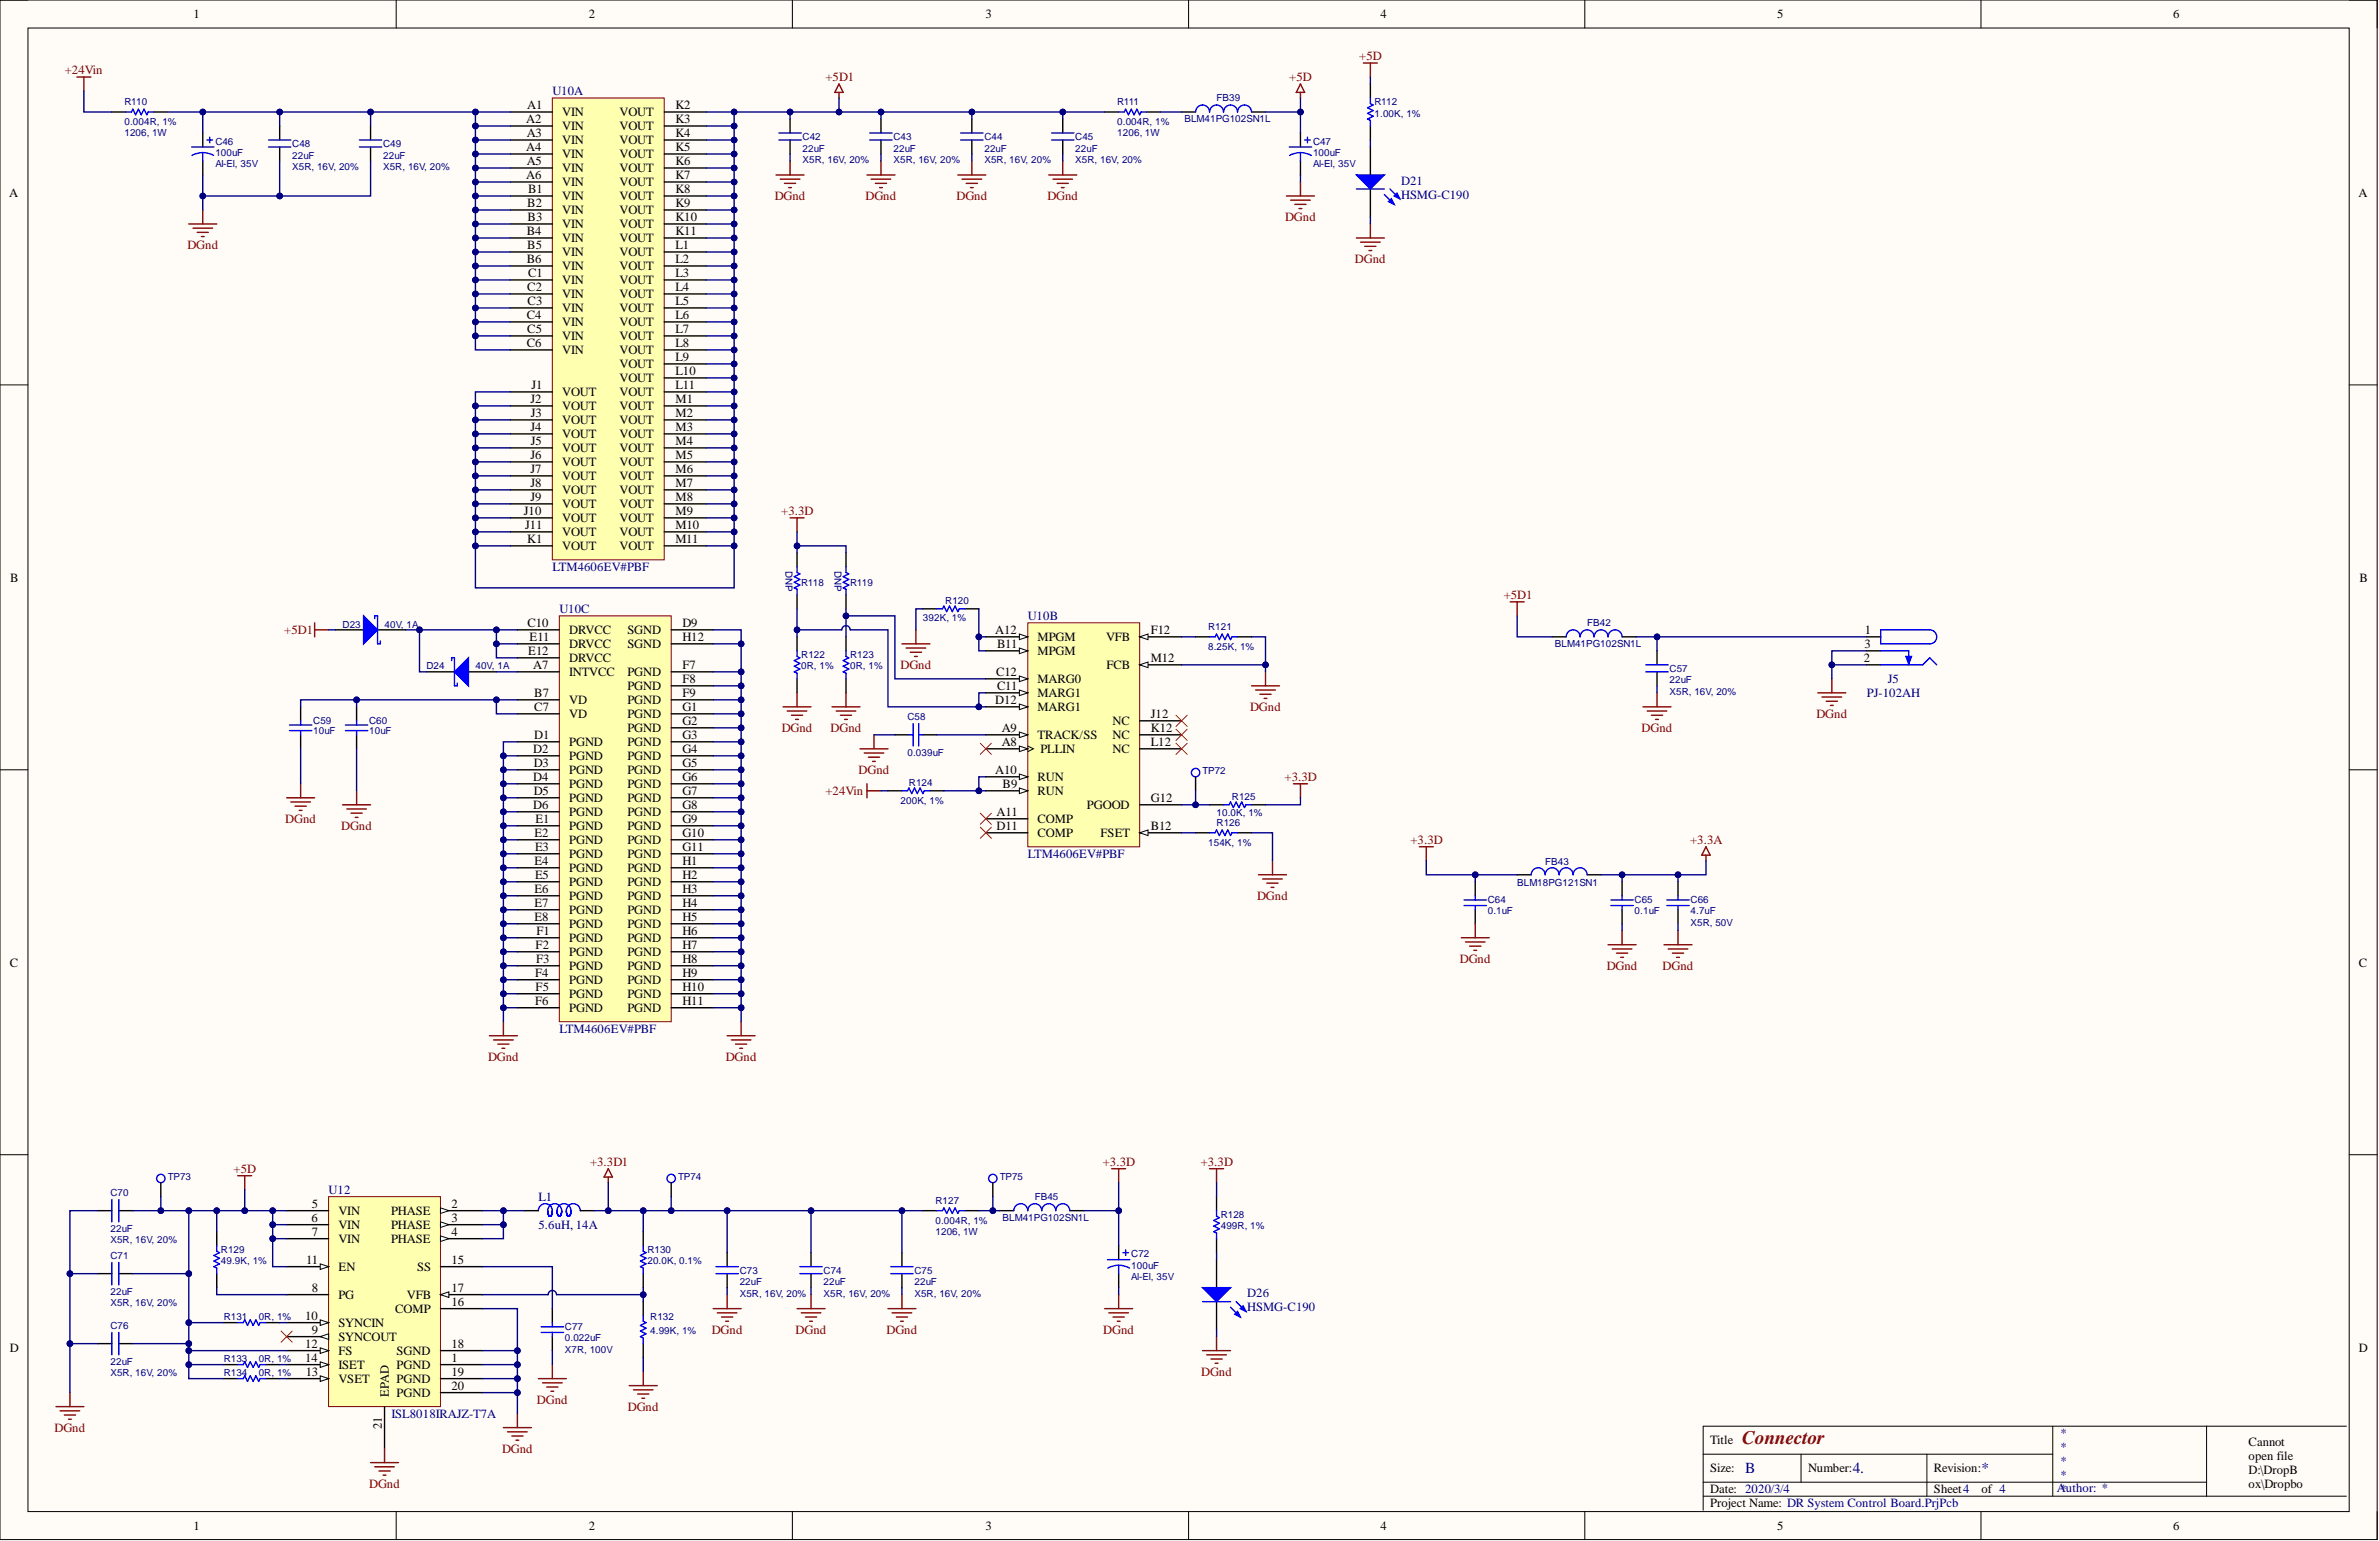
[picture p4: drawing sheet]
<svg xmlns="http://www.w3.org/2000/svg" width="431mm" height="279mm" viewBox="0 0 431 279" stroke-linecap="round" stroke-linejoin="round" font-family="sans-serif">
<defs><g id="words">
<text font-size="3.5" fill="#800000" x="316" y="261.9">Connector</text>
<g font-size="2.8" fill="#000080">
<text x="316.5" y="267.1">B</text>
<text x="336" y="267.1">4.</text>
<text x="359.3" y="267.1">*</text>
</g>
<g font-size="2.3">
<text x="35.1" y="3.3">1</text>
<text x="106.8" y="3.3">2</text>
<text x="178.7" y="3.3">3</text>
<text x="250.4" y="3.3">4</text>
<text x="322.3" y="3.3">5</text>
<text x="394.1" y="3.3">6</text>
<text x="95.4" y="22.3">A2</text>
<text x="95.6" y="19.8">A1</text>
<text x="101.9" y="21.1">VIN</text>
<text x="101.9" y="23.6">VIN</text>
<text x="112.3" y="21.1">VOUT</text>
<text x="112.3" y="23.6">VOUT</text>
<text x="122.5" y="19.8">K2</text>
<text x="122.5" y="22.3">K3</text>
<text x="95.4" y="27.4">A4</text>
<text x="95.5" y="24.9">A3</text>
<text x="95.5" y="29.9">A5</text>
<text x="101.9" y="26.1">VIN</text>
<text x="101.9" y="28.7">VIN</text>
<text x="112.3" y="26.1">VOUT</text>
<text x="112.3" y="28.7">VOUT</text>
<text x="122.5" y="24.9">K4</text>
<text x="122.5" y="27.4">K5</text>
<text x="122.5" y="29.9">K6</text>
<text x="1.7" y="35.7">A</text>
<text x="95.4" y="32.5">A6</text>
<text x="95.8" y="35">B1</text>
<text x="101.9" y="31.2">VIN</text>
<text x="101.9" y="33.8">VIN</text>
<text x="112.3" y="31.2">VOUT</text>
<text x="112.3" y="33.8">VOUT</text>
<text x="122.5" y="32.5">K7</text>
<text x="122.5" y="35">K8</text>
<text x="427.7" y="35.7">A</text>
<text x="95.6" y="37.6">B2</text>
<text x="95.7" y="40.1">B3</text>
<text x="101.9" y="36.3">VIN</text>
<text x="101.9" y="38.8">VIN</text>
<text x="101.9" y="41.4">VIN</text>
<text x="112.3" y="41.4">VOUT</text>
<text x="112.3" y="36.3">VOUT</text>
<text x="112.3" y="38.8">VOUT</text>
<text x="122.5" y="40.1">K10</text>
<text x="122.5" y="37.6">K9</text>
<text x="95.5" y="42.6">B4</text>
<text x="95.5" y="47.7">B6</text>
<text x="95.6" y="45.2">B5</text>
<text x="101.9" y="43.9">VIN</text>
<text x="101.9" y="46.4">VIN</text>
<text x="112.3" y="43.9">VOUT</text>
<text x="112.3" y="46.4">VOUT</text>
<text x="122.5" y="42.6">K11</text>
<text x="122.5" y="45.2">L1</text>
<text x="122.5" y="47.7">L2</text>
<text x="95.6" y="52.8">C2</text>
<text x="95.8" y="50.2">C1</text>
<text x="101.9" y="49">VIN</text>
<text x="101.9" y="51.5">VIN</text>
<text x="112.3" y="49">VOUT</text>
<text x="112.3" y="51.5">VOUT</text>
<text x="122.5" y="50.2">L3</text>
<text x="122.5" y="52.8">L4</text>
<text x="95.5" y="57.9">C4</text>
<text x="95.7" y="55.3">C3</text>
<text x="101.9" y="54.1">VIN</text>
<text x="101.9" y="56.6">VIN</text>
<text x="101.9" y="59.1">VIN</text>
<text x="112.3" y="54.1">VOUT</text>
<text x="112.3" y="56.6">VOUT</text>
<text x="112.3" y="59.1">VOUT</text>
<text x="122.5" y="55.3">L5</text>
<text x="122.5" y="57.9">L6</text>
<text x="95.5" y="62.9">C6</text>
<text x="95.6" y="60.4">C5</text>
<text x="101.9" y="61.7">VIN</text>
<text x="101.9" y="64.2">VIN</text>
<text x="112.3" y="61.7">VOUT</text>
<text x="112.3" y="64.2">VOUT</text>
<text x="122.5" y="60.4">L7</text>
<text x="122.5" y="62.9">L8</text>
<text x="122.5" y="65.5">L9</text>
<text x="96.4" y="70.6">J1</text>
<text x="101.9" y="71.8">VOUT</text>
<text x="112.3" y="69.3">VOUT</text>
<text x="112.3" y="71.8">VOUT</text>
<text x="112.3" y="66.7">VOUT</text>
<text x="122.5" y="68">L10</text>
<text x="122.5" y="70.6">L11</text>
<text x="96.2" y="73.1">J2</text>
<text x="96.3" y="75.6">J3</text>
<text x="101.9" y="74.4">VOUT</text>
<text x="101.9" y="76.9">VOUT</text>
<text x="112.3" y="74.4">VOUT</text>
<text x="112.3" y="76.9">VOUT</text>
<text x="122.5" y="73.1">M1</text>
<text x="122.5" y="75.6">M2</text>
<text x="96.2" y="78.2">J4</text>
<text x="96.2" y="83.2">J6</text>
<text x="96.3" y="80.7">J5</text>
<text x="101.9" y="79.4">VOUT</text>
<text x="101.9" y="82">VOUT</text>
<text x="112.3" y="79.4">VOUT</text>
<text x="112.3" y="82">VOUT</text>
<text x="122.5" y="78.2">M3</text>
<text x="122.5" y="80.7">M4</text>
<text x="122.5" y="83.2">M5</text>
<text x="96.2" y="85.8">J7</text>
<text x="96.2" y="88.3">J8</text>
<text x="101.9" y="84.5">VOUT</text>
<text x="101.9" y="87">VOUT</text>
<text x="101.9" y="89.6">VOUT</text>
<text x="112.3" y="84.5">VOUT</text>
<text x="112.3" y="87">VOUT</text>
<text x="112.3" y="89.6">VOUT</text>
<text x="122.5" y="85.8">M6</text>
<text x="122.5" y="88.3">M7</text>
<text x="95" y="93.4">J10</text>
<text x="95.3" y="95.9">J11</text>
<text x="96.2" y="90.9">J9</text>
<text x="101.9" y="94.7">VOUT</text>
<text x="101.9" y="92.1">VOUT</text>
<text x="112.3" y="92.1">VOUT</text>
<text x="112.3" y="94.7">VOUT</text>
<text x="122.5" y="95.9">M10</text>
<text x="122.5" y="90.9">M8</text>
<text x="122.5" y="93.4">M9</text>
<text x="95.6" y="98.5">K1</text>
<text x="101.9" y="97.2">VOUT</text>
<text x="101.9" y="99.7">VOUT</text>
<text x="112.3" y="97.2">VOUT</text>
<text x="112.3" y="99.7">VOUT</text>
<text x="122.5" y="98.5">M11</text>
<text x="1.9" y="105.5">B</text>
<text x="427.9" y="105.5">B</text>
<text x="95.7" y="113.7">C10</text>
<text x="123.8" y="113.7">D9</text>
<text x="95.8" y="118.8">E12</text>
<text x="96" y="116.2">E11</text>
<text x="103.2" y="117.5">DRVCC</text>
<text x="103.2" y="115">DRVCC</text>
<text x="113.8" y="117.5">SGND</text>
<text x="113.8" y="115">SGND</text>
<text x="123.8" y="116.2">H12</text>
<text x="180.5" y="115">A12</text>
<text x="180.8" y="117.5">B11</text>
<text x="188.2" y="116.2">MPGM</text>
<text x="188.2" y="118.8">MPGM</text>
<text x="200.6" y="116.2">VFB</text>
<text x="208.7" y="115">F12</text>
<text x="338.1" y="117.5">3</text>
<text x="338.2" y="115">1</text>
<text x="96.7" y="121.3">A7</text>
<text x="103.2" y="120">DRVCC</text>
<text x="103.2" y="122.6">INTVCC</text>
<text x="113.8" y="122.6">PGND</text>
<text x="113.8" y="125.1">PGND</text>
<text x="123.8" y="121.3">F7</text>
<text x="123.8" y="123.8">F8</text>
<text x="180.6" y="122.6">C12</text>
<text x="180.8" y="125.1">C11</text>
<text x="188.2" y="123.8">MARG0</text>
<text x="200.7" y="121.3">FCB</text>
<text x="208.7" y="120">M12</text>
<text x="338" y="120">2</text>
<text x="96.9" y="126.4">B7</text>
<text x="96.9" y="128.9">C7</text>
<text x="103.2" y="127.6">VD</text>
<text x="103.2" y="130.2">VD</text>
<text x="113.8" y="130.2">PGND</text>
<text x="113.8" y="127.6">PGND</text>
<text x="123.8" y="128.9">G1</text>
<text x="123.8" y="131.5">G2</text>
<text x="123.8" y="126.4">F9</text>
<text x="180.5" y="127.6">D12</text>
<text x="188.2" y="126.4">MARG1</text>
<text x="188.2" y="128.9">MARG1</text>
<text x="201.8" y="131.5">NC</text>
<text x="208.7" y="130.2">J12</text>
<text x="96.7" y="136.5">D2</text>
<text x="96.9" y="134">D1</text>
<text x="103.2" y="135.3">PGND</text>
<text x="103.2" y="137.8">PGND</text>
<text x="113.8" y="132.7">PGND</text>
<text x="113.8" y="135.3">PGND</text>
<text x="113.8" y="137.8">PGND</text>
<text x="123.8" y="134">G3</text>
<text x="123.8" y="136.5">G4</text>
<text x="181.7" y="135.3">A8</text>
<text x="181.7" y="132.7">A9</text>
<text x="188.2" y="134">TRACK/SS</text>
<text x="188.7" y="136.5">PLLIN</text>
<text x="201.8" y="134">NC</text>
<text x="201.8" y="136.5">NC</text>
<text x="208.7" y="132.7">K12</text>
<text x="208.7" y="135.3">L12</text>
<text x="96.7" y="141.6">D4</text>
<text x="96.8" y="139.1">D3</text>
<text x="103.2" y="140.3">PGND</text>
<text x="103.2" y="142.9">PGND</text>
<text x="113.8" y="140.3">PGND</text>
<text x="113.8" y="142.9">PGND</text>
<text x="123.8" y="139.1">G5</text>
<text x="123.8" y="141.6">G6</text>
<text x="180.5" y="140.3">A10</text>
<text x="181.8" y="142.9">B9</text>
<text x="188.2" y="141.6">RUN</text>
<text x="96.7" y="146.7">D6</text>
<text x="96.8" y="144.1">D5</text>
<text x="97.1" y="149.2">E1</text>
<text x="103.2" y="145.4">PGND</text>
<text x="103.2" y="147.9">PGND</text>
<text x="113.8" y="145.4">PGND</text>
<text x="113.8" y="147.9">PGND</text>
<text x="123.8" y="144.1">G7</text>
<text x="123.8" y="146.7">G8</text>
<text x="123.8" y="149.2">G9</text>
<text x="180.7" y="147.9">A11</text>
<text x="188.2" y="149.2">COMP</text>
<text x="188.2" y="144.1">RUN</text>
<text x="197.1" y="146.7">PGOOD</text>
<text x="208.7" y="145.4">G12</text>
<text x="97" y="151.8">E2</text>
<text x="97" y="154.3">E3</text>
<text x="103.2" y="150.5">PGND</text>
<text x="103.2" y="153">PGND</text>
<text x="103.2" y="155.6">PGND</text>
<text x="113.8" y="153">PGND</text>
<text x="113.8" y="155.6">PGND</text>
<text x="113.8" y="150.5">PGND</text>
<text x="123.8" y="151.8">G10</text>
<text x="123.8" y="154.3">G11</text>
<text x="180.7" y="150.5">D11</text>
<text x="188.2" y="151.8">COMP</text>
<text x="199.6" y="151.8">FSET</text>
<text x="208.7" y="150.5">B12</text>
<text x="97" y="156.8">E4</text>
<text x="97" y="161.9">E6</text>
<text x="97" y="159.4">E5</text>
<text x="103.2" y="158.1">PGND</text>
<text x="103.2" y="160.6">PGND</text>
<text x="113.8" y="158.1">PGND</text>
<text x="113.8" y="160.6">PGND</text>
<text x="123.8" y="156.8">H1</text>
<text x="123.8" y="159.4">H2</text>
<text x="123.8" y="161.9">H3</text>
<text x="97" y="164.4">E7</text>
<text x="97" y="167">E8</text>
<text x="103.2" y="163.2">PGND</text>
<text x="103.2" y="165.7">PGND</text>
<text x="113.8" y="163.2">PGND</text>
<text x="113.8" y="165.7">PGND</text>
<text x="123.8" y="164.4">H4</text>
<text x="123.8" y="167">H5</text>
<text x="97.1" y="172.1">F2</text>
<text x="97.3" y="169.5">F1</text>
<text x="103.2" y="170.8">PGND</text>
<text x="103.2" y="173.3">PGND</text>
<text x="103.2" y="168.2">PGND</text>
<text x="113.8" y="168.2">PGND</text>
<text x="113.8" y="170.8">PGND</text>
<text x="113.8" y="173.3">PGND</text>
<text x="123.8" y="169.5">H6</text>
<text x="123.8" y="172.1">H7</text>
<text x="1.8" y="175.3">C</text>
<text x="97" y="177.1">F4</text>
<text x="97.1" y="179.7">F5</text>
<text x="97.2" y="174.6">F3</text>
<text x="103.2" y="175.9">PGND</text>
<text x="103.2" y="178.4">PGND</text>
<text x="113.8" y="175.9">PGND</text>
<text x="113.8" y="178.4">PGND</text>
<text x="123.8" y="179.7">H10</text>
<text x="123.8" y="174.6">H8</text>
<text x="123.8" y="177.1">H9</text>
<text x="427.8" y="175.3">C</text>
<text x="97" y="182.2">F6</text>
<text x="103.2" y="180.9">PGND</text>
<text x="103.2" y="183.5">PGND</text>
<text x="113.8" y="180.9">PGND</text>
<text x="113.8" y="183.5">PGND</text>
<text x="123.8" y="182.2">H11</text>
<text x="56.5" y="221.5">6</text>
<text x="56.6" y="219">5</text>
<text x="61.4" y="220.3">VIN</text>
<text x="70.9" y="220.3">PHASE</text>
<text x="81.9" y="219">2</text>
<text x="81.9" y="221.5">3</text>
<text x="56.6" y="224.1">7</text>
<text x="61.4" y="222.8">VIN</text>
<text x="61.4" y="225.3">VIN</text>
<text x="70.9" y="225.3">PHASE</text>
<text x="70.9" y="222.8">PHASE</text>
<text x="81.9" y="224.1">4</text>
<text x="55.5" y="229.2">11</text>
<text x="61.4" y="230.4">EN</text>
<text x="75.7" y="230.4">SS</text>
<text x="81.9" y="229.2">15</text>
<text x="55.4" y="239.3">10</text>
<text x="56.6" y="234.2">8</text>
<text x="61.4" y="235.5">PG</text>
<text x="71.7" y="238">COMP</text>
<text x="73.8" y="235.5">VFB</text>
<text x="81.9" y="236.8">16</text>
<text x="81.9" y="234.2">17</text>
<text x="1.8" y="245.1">D</text>
<text x="55.4" y="244.4">12</text>
<text x="56.6" y="241.8">9</text>
<text x="61.4" y="243.1">SYNCOUT</text>
<text x="61.4" y="240.6">SYNCIN</text>
<text x="61.4" y="245.6">FS</text>
<text x="71.9" y="245.6">SGND</text>
<text x="81.9" y="244.4">18</text>
<text x="427.8" y="245.1">D</text>
<text x="55.4" y="246.9">14</text>
<text x="55.5" y="249.5">13</text>
<text x="61.4" y="250.7">VSET</text>
<text x="61.4" y="248.2">ISET</text>
<text x="71.9" y="250.7">PGND</text>
<text x="71.9" y="248.2">PGND</text>
<text x="81.9" y="249.5">19</text>
<text x="81.9" y="252">20</text>
<text x="81.9" y="246.9">1</text>
<text x="70.5" y="253.3" transform="rotate(-90 70.5 253.3)">EPAD</text>
<text x="71.9" y="253.3">PGND</text>
<text x="69.2" y="259.1" transform="rotate(-90 69.2 259.1)">21</text>
<text x="310.1" y="261.9">Title</text>
<text x="407.8" y="262.1">Cannot</text>
<text x="310.1" y="267">Size:</text>
<text x="327.9" y="267">Number:</text>
<text x="350.7" y="267">Revision:</text>
<text x="407.8" y="264.7">open file</text>
<text x="407.8" y="267.2">D:\DropB</text>
<text x="407.8" y="269.8">ox\Dropbo</text>
<text x="310.1" y="270.8">Date: 2020/3/4</text>
<text x="310.1" y="273.3">Project Name: DR System Control Board.PrjPcb</text>
<text x="350.7" y="270.8">Sheet4</text>
<text x="359.3" y="270.8">of 4</text>
<text x="407.8" y="272.3">x\AirXi</text>
<text x="407.8" y="274.8">Project\Ca</text>
<text x="35.1" y="277.4">1</text>
<text x="106.8" y="277.4">2</text>
<text x="178.7" y="277.4">3</text>
<text x="250.4" y="277.4">4</text>
<text x="322.3" y="277.4">5</text>
<text x="394.1" y="277.4">6</text>
</g>
<g font-size="2.3" fill="#800000">
<text x="246.5" y="10.9">+5D</text>
<text x="11.8" y="13.5">+24Vin</text>
<text x="149.7" y="14.7">+5D1</text>
<text x="233.8" y="14.7">+5D</text>
<text x="140.5" y="36.3">DGnd</text>
<text x="157" y="36.3">DGnd</text>
<text x="173.5" y="36.3">DGnd</text>
<text x="189.9" y="36.3">DGnd</text>
<text x="233.1" y="40.1">DGnd</text>
<text x="34" y="45.2">DGnd</text>
<text x="245.7" y="47.7">DGnd</text>
<text x="141.7" y="93.4">+3.3D</text>
<text x="272.7" y="108.6">+5D1</text>
<text x="51.6" y="115">+5D1</text>
<text x="163.3" y="121.3">DGnd</text>
<text x="226.7" y="128.9">DGnd</text>
<text x="329.4" y="130.2">DGnd</text>
<text x="141.8" y="132.7">DGnd</text>
<text x="150.6" y="132.7">DGnd</text>
<text x="297.7" y="132.7">DGnd</text>
<text x="155.7" y="140.3">DGnd</text>
<text x="233" y="141.6">+3.3D</text>
<text x="51.7" y="149.2">DGnd</text>
<text x="149.7" y="144.1">+24Vin</text>
<text x="61.9" y="150.5">DGnd</text>
<text x="255.8" y="153">+3.3D</text>
<text x="306.5" y="153">+3.3A</text>
<text x="228" y="163.2">DGnd</text>
<text x="264.8" y="174.6">DGnd</text>
<text x="291.4" y="175.9">DGnd</text>
<text x="301.5" y="175.9">DGnd</text>
<text x="88.5" y="192.4">DGnd</text>
<text x="131.6" y="192.4">DGnd</text>
<text x="42.4" y="212.7">+5D</text>
<text x="107" y="211.4">+3.3D1</text>
<text x="200" y="211.4">+3.3D</text>
<text x="217.8" y="211.4">+3.3D</text>
<text x="129.1" y="241.8">DGnd</text>
<text x="144.3" y="241.8">DGnd</text>
<text x="160.8" y="241.8">DGnd</text>
<text x="200.1" y="241.8">DGnd</text>
<text x="217.8" y="249.5">DGnd</text>
<text x="97.4" y="254.5">DGnd</text>
<text x="113.9" y="255.8">DGnd</text>
<text x="9.9" y="259.6">DGnd</text>
<text x="91" y="263.4">DGnd</text>
<text x="66.9" y="269.8">DGnd</text>
</g>
<g font-size="2.3" fill="#000080">
<text x="100.2" y="17.3">U10A</text>
<text x="254.1" y="33.5">D21</text>
<text x="254.1" y="36">HSMG-C190</text>
<text x="100.2" y="103.5">LTM4606EV#PBF</text>
<text x="101.4" y="111.2">U10C</text>
<text x="186.4" y="112.4">U10B</text>
<text x="342.4" y="123.8">J5</text>
<text x="338.6" y="126.4">PJ-102AH</text>
<text x="186.4" y="155.6">LTM4606EV#PBF</text>
<text x="101.4" y="187.3">LTM4606EV#PBF</text>
<text x="59.6" y="216.5">U12</text>
<text x="97.6" y="217.7">L1</text>
<text x="97.6" y="222.8">5.6uH, 14A</text>
<text x="226.2" y="237.8">HSMG-C190</text>
<text x="226.2" y="235.2">D26</text>
<text x="71" y="257.1">ISL8018IRAJZ-T7A</text>
<text x="373.5" y="260.6">*</text>
<text x="373.5" y="263.2">*</text>
<text x="373.5" y="265.7">*</text>
<text x="373.5" y="268.2">*</text>
<text x="373" y="270.5">A</text>
<text x="373.5" y="270.8">*uthor: *</text>
</g>
<g font-size="1.8" fill="#000080">
<text x="22.6" y="19.1">R110</text>
<text x="22.6" y="22.7">0.004R, 1%</text>
<text x="202.6" y="19.1">R111</text>
<text x="202.6" y="22.7">0.004R, 1%</text>
<text x="214.8" y="22.2">BLM41PG102SN1L</text>
<text x="220.6" y="18.4">FB39</text>
<text x="249.3" y="19.1">R112</text>
<text x="249.3" y="21.2">1.00K, 1%</text>
<text x="22.6" y="24.7">1206, 1W</text>
<text x="39.1" y="28.3">100uF</text>
<text x="39.1" y="26.2">C46</text>
<text x="53" y="26.7">C48</text>
<text x="53" y="28.8">22uF</text>
<text x="69.5" y="26.7">C49</text>
<text x="69.5" y="28.8">22uF</text>
<text x="145.6" y="29.5">X5R, 16V, 20%</text>
<text x="145.6" y="25.5">C42</text>
<text x="145.6" y="27.5">22uF</text>
<text x="162" y="29.5">X5R, 16V, 20%</text>
<text x="162" y="25.5">C43</text>
<text x="162" y="27.5">22uF</text>
<text x="178.5" y="29.5">X5R, 16V, 20%</text>
<text x="178.5" y="25.5">C44</text>
<text x="178.5" y="27.5">22uF</text>
<text x="195" y="29.5">X5R, 16V, 20%</text>
<text x="195" y="25.5">C45</text>
<text x="195" y="27.5">22uF</text>
<text x="202.6" y="24.7">1206, 1W</text>
<text x="238.1" y="28.3">100uF</text>
<text x="238.1" y="26.2">C47</text>
<text x="39.1" y="30.3">Al-El, 35V</text>
<text x="53" y="30.8">X5R, 16V, 20%</text>
<text x="69.5" y="30.8">X5R, 16V, 20%</text>
<text x="238.1" y="30.3">Al-El, 35V</text>
<text x="142.4" y="103.5" transform="rotate(90 142.4 103.5)">DNP</text>
<text x="145.3" y="106.2">R118</text>
<text x="151.3" y="103.5" transform="rotate(90 151.3 103.5)">DNP</text>
<text x="154.2" y="106.2">R119</text>
<text x="62.1" y="113.8">D23</text>
<text x="69.7" y="113.8">40V, 1A</text>
<text x="167.4" y="112.5">392K, 1%</text>
<text x="171.4" y="109.5">R120</text>
<text x="287.8" y="113.5">FB42</text>
<text x="145.3" y="119.4">R122</text>
<text x="154.2" y="119.4">R123</text>
<text x="219.1" y="114.3">R121</text>
<text x="219.1" y="117.8">8.25K, 1%</text>
<text x="282" y="117.3">BLM41PG102SN1L</text>
<text x="77.3" y="121.4">D24</text>
<text x="86.2" y="121.4">40V, 1A</text>
<text x="145.3" y="121.4">0R, 1%</text>
<text x="154.2" y="121.4">0R, 1%</text>
<text x="302.8" y="126">X5R, 16V, 20%</text>
<text x="302.8" y="121.9">C57</text>
<text x="302.8" y="123.9">22uF</text>
<text x="56.8" y="131.3">C59</text>
<text x="66.9" y="131.3">C60</text>
<text x="164.6" y="130.5">C58</text>
<text x="56.8" y="133.1">10uF</text>
<text x="66.9" y="133.1">10uF</text>
<text x="164.6" y="137.1">0.039uF</text>
<text x="164.8" y="142.4">R124</text>
<text x="218.1" y="140.4">TP72</text>
<text x="163.3" y="145.7">200K, 1%</text>
<text x="220.6" y="149.8">R126</text>
<text x="220.6" y="148">10.0K, 1%</text>
<text x="223.4" y="145">R125</text>
<text x="219.1" y="153.4">154K, 1%</text>
<text x="275.2" y="160.7">BLM18PG121SN1</text>
<text x="280.2" y="156.9">FB43</text>
<text x="269.8" y="163.8">C64</text>
<text x="269.8" y="165.8">0.1uF</text>
<text x="296.5" y="163.8">C65</text>
<text x="296.5" y="165.8">0.1uF</text>
<text x="306.6" y="167.8">X5R, 50V</text>
<text x="306.6" y="163.8">C66</text>
<text x="306.6" y="165.8">4.7uF</text>
<text x="30.4" y="214">TP73</text>
<text x="123" y="214">TP74</text>
<text x="181.3" y="214">TP75</text>
<text x="20" y="216.8">C70</text>
<text x="169.7" y="218.3">R127</text>
<text x="169.7" y="221.9">0.004R, 1%</text>
<text x="181.8" y="221.4">BLM41PG102SN1L</text>
<text x="187.7" y="217.6">FB45</text>
<text x="221.4" y="220.9">R128</text>
<text x="20" y="225.4">X5R, 16V, 20%</text>
<text x="20" y="223.4">22uF</text>
<text x="40.1" y="227.2">R129</text>
<text x="117.4" y="227.2">R130</text>
<text x="169.7" y="223.9">1206, 1W</text>
<text x="205.2" y="228">C72</text>
<text x="221.4" y="222.9">499R, 1%</text>
<text x="20" y="228.2">C71</text>
<text x="40.1" y="229.2">49.9K, 1%</text>
<text x="117.4" y="229.2">20.0K, 0.1%</text>
<text x="134.2" y="231">C73</text>
<text x="134.2" y="233">22uF</text>
<text x="149.4" y="231">C74</text>
<text x="149.4" y="233">22uF</text>
<text x="165.9" y="231">C75</text>
<text x="165.9" y="233">22uF</text>
<text x="205.2" y="230">100uF</text>
<text x="205.2" y="232">Al-El, 35V</text>
<text x="20" y="236.8">X5R, 16V, 20%</text>
<text x="20" y="234.8">22uF</text>
<text x="40.6" y="239.4">R131</text>
<text x="46.9" y="239.4">0R, 1%</text>
<text x="117.9" y="239.4">R132</text>
<text x="134.2" y="235.1">X5R, 16V, 20%</text>
<text x="149.4" y="235.1">X5R, 16V, 20%</text>
<text x="165.9" y="235.1">X5R, 16V, 20%</text>
<text x="20" y="240.9">C76</text>
<text x="102.5" y="245.2">X7R, 100V</text>
<text x="102.5" y="241.2">C77</text>
<text x="102.5" y="243.2">0.022uF</text>
<text x="117.9" y="241.9">4.99K, 1%</text>
<text x="20" y="249.5">X5R, 16V, 20%</text>
<text x="20" y="247.5">22uF</text>
<text x="40.6" y="249.5">R134</text>
<text x="40.6" y="247">R133</text>
<text x="46.9" y="249.5">0R, 1%</text>
<text x="46.9" y="247">0R, 1%</text>
</g>
</g></defs>
<path d="M0 0h431.1v279.1h-431.1z" fill-rule="evenodd" fill="#fffcf8"/>
<path d="M0 0h431.1v279.1h-431.1z" fill="none" stroke="#000" stroke-width=".18"/>
<path d="M5.1 5.1h420.9v269h-420.9z" fill-rule="evenodd" fill="#fffcf8"/>
<g fill="none" stroke="#000" stroke-width=".18">
<path d="M0 0h5.1M5.1 5.1h420.9v269h-420.9zM71.9 0v5.1M143.7 0v5.1M215.6 0v5.1M287.4 0v5.1M359.3 0v5.1M426 0h5.1v5.1M0 69.8h5.1M426 69.8h5.1M0 139.6h5.1M426 139.6h5.1"/>
<path d="M0 209.4h5.1M426 209.4h5.1M372.3 258.6v12.7M400.2 258.6v12.7M425.5 258.6h-116.6v15.2M71.9 274.1v5M143.7 274.1v5M215.6 274.1v5M287.4 274.1v5M308.9 263.7h63.4M308.9 271.3h116.6M308.9 268.7h91.3"/>
<path d="M326.6 263.7v5M349.5 263.7v7.6M359.3 274.1v5M431.1 274.1v5"/>
</g>
<path d="M100.2 17.8h20.3v83.7h-20.3z" fill-rule="evenodd" fill="#ffffb0"/>
<path d="M100.2 17.8h20.3v83.7h-20.3z" fill="none" stroke="#800000" stroke-width=".18"/>
<g fill="none" stroke="#000" stroke-width=".25">
<path d="M92.6 20.3h7.6M92.6 22.8h7.6M92.6 25.4h7.6M92.6 27.9h7.6M92.6 30.5h7.6M92.6 33h7.6M92.6 35.5h7.6M92.6 38.1h7.6M120.5 20.3h7.6M120.5 22.8h7.6M120.5 25.4h7.6M120.5 27.9h7.6"/>
<path d="M120.5 30.5h7.6M120.5 33h7.6M120.5 35.5h7.6M120.5 38.1h7.6M92.6 40.6h7.6M92.6 43.1h7.6M92.6 45.7h7.6M92.6 48.2h7.6M92.6 50.8h7.6M92.6 53.3h7.6M92.6 55.8h7.6M92.6 58.4h7.6"/>
<path d="M120.5 40.6h7.6M120.5 43.1h7.6M120.5 45.7h7.6M120.5 48.2h7.6M120.5 50.8h7.6M120.5 53.3h7.6M120.5 55.8h7.6M120.5 58.4h7.6M92.6 60.9h7.6M92.6 63.4h7.6M92.6 71.1h7.6M92.6 73.6h7.6"/>
<path d="M92.6 76.1h7.6M92.6 78.7h7.6M120.5 60.9h7.6M120.5 63.4h7.6M120.5 71.1h7.6M120.5 73.6h7.6M120.5 76.1h7.6M120.5 78.7h7.6M120.5 68.5h7.6M120.5 66h7.6M92.6 93.9h7.6M92.6 96.4h7.6"/>
<path d="M92.6 81.2h7.6M92.6 83.7h7.6M92.6 86.3h7.6M92.6 88.8h7.6M92.6 99h7.6M92.6 91.4h7.6M120.5 93.9h7.6M120.5 96.4h7.6M120.5 81.2h7.6M120.5 83.7h7.6M120.5 86.3h7.6M120.5 88.8h7.6"/>
<path d="M120.5 99h7.6M120.5 91.4h7.6"/>
</g>
<path d="M186.4 112.9h20.3v40.6h-20.3z" fill-rule="evenodd" fill="#ffffb0"/>
<path d="M186.4 112.9h20.3v40.6h-20.3z" fill="none" stroke="#800000" stroke-width=".18"/>
<path d="M178.8 135.8h7.6" fill="none" stroke="#000" stroke-width=".25"/>
<path d="M184.9 135.3l1.5 .5-1.5 .5z" fill="#f8fcff"/>
<path d="M184.9 135.3l1.5 .5-1.5 .5zM186.4 135.3l1 .5-1 .5" fill="none" stroke="#000" stroke-width=".18"/>
<path d="M178.8 133.2h7.6" fill="none" stroke="#000" stroke-width=".25"/>
<path d="M184.9 132.7l1.5 .5-1.5 .5z" fill="#f8fcff"/>
<path d="M184.9 132.7l1.5 .5-1.5 .5z" fill="none" stroke="#000" stroke-width=".18"/>
<path d="M178.8 140.8h7.6" fill="none" stroke="#000" stroke-width=".25"/>
<path d="M184.9 140.3l1.5 .5-1.5 .6z" fill="#f8fcff"/>
<path d="M184.9 140.3l1.5 .5-1.5 .6z" fill="none" stroke="#000" stroke-width=".18"/>
<path d="M178.8 115.5h7.6M178.8 148.5h7.6" fill="none" stroke="#000" stroke-width=".25"/>
<path d="M184.9 115l1.5 .5-1.5 .5z" fill="#f8fcff"/>
<path d="M184.9 115l1.5 .5-1.5 .5z" fill="none" stroke="#000" stroke-width=".18"/>
<path d="M178.8 143.4h7.6" fill="none" stroke="#000" stroke-width=".25"/>
<path d="M184.9 142.9l1.5 .5-1.5 .5z" fill="#f8fcff"/>
<path d="M184.9 142.9l1.5 .5-1.5 .5z" fill="none" stroke="#000" stroke-width=".18"/>
<path d="M178.8 118h7.6" fill="none" stroke="#000" stroke-width=".25"/>
<path d="M184.9 117.5l1.5 .5-1.5 .5z" fill="#f8fcff"/>
<path d="M184.9 117.5l1.5 .5-1.5 .5z" fill="none" stroke="#000" stroke-width=".18"/>
<path d="M206.7 151h7.6" fill="none" stroke="#000" stroke-width=".25"/>
<path d="M206.7 151l1.5-.5v1z" fill="#f8fcff"/>
<path d="M206.7 151l1.5-.5v1z" fill="none" stroke="#000" stroke-width=".18"/>
<path d="M178.8 125.6h7.6" fill="none" stroke="#000" stroke-width=".25"/>
<path d="M184.9 125.1l1.5 .5-1.5 .5z" fill="#f8fcff"/>
<path d="M184.9 125.1l1.5 .5-1.5 .5z" fill="none" stroke="#000" stroke-width=".18"/>
<path d="M178.8 123.1h7.6" fill="none" stroke="#000" stroke-width=".25"/>
<path d="M184.9 122.6l1.5 .5-1.5 .5z" fill="#f8fcff"/>
<path d="M184.9 122.6l1.5 .5-1.5 .5z" fill="none" stroke="#000" stroke-width=".18"/>
<path d="M178.8 128.2h7.6M178.8 151h7.6" fill="none" stroke="#000" stroke-width=".25"/>
<path d="M184.9 127.6l1.5 .6-1.5 .5z" fill="#f8fcff"/>
<path d="M184.9 127.6l1.5 .6-1.5 .5z" fill="none" stroke="#000" stroke-width=".18"/>
<path d="M206.7 130.7h7.6M206.7 133.2h7.6M206.7 135.8h7.6M206.7 120.5h7.6" fill="none" stroke="#000" stroke-width=".25"/>
<path d="M206.7 120.5l1.5-.5v1z" fill="#f8fcff"/>
<path d="M206.7 120.5l1.5-.5v1z" fill="none" stroke="#000" stroke-width=".18"/>
<path d="M206.7 115.5h7.6" fill="none" stroke="#000" stroke-width=".25"/>
<path d="M206.7 115.5l1.5-.5v1z" fill="#f8fcff"/>
<path d="M206.7 115.5l1.5-.5v1z" fill="none" stroke="#000" stroke-width=".18"/>
<path d="M206.7 145.9h7.6" fill="none" stroke="#000" stroke-width=".25"/>
<path d="M101.4 111.7h20.3v73.6h-20.3z" fill-rule="evenodd" fill="#ffffb0"/>
<path d="M101.4 111.7h20.3v73.6h-20.3z" fill="none" stroke="#800000" stroke-width=".18"/>
<g fill="none" stroke="#000" stroke-width=".25">
<path d="M93.8 116.7h7.6M93.8 114.2h7.6M93.8 119.3h7.6M121.7 116.7h7.6M121.7 114.2h7.6M93.8 134.5h7.6M93.8 137h7.6M93.8 139.6h7.6M93.8 121.8h7.6M93.8 129.4h7.6M93.8 126.9h7.6M121.7 134.5h7.6"/>
<path d="M121.7 137h7.6M121.7 139.6h7.6M121.7 121.8h7.6M121.7 124.3h7.6M121.7 129.4h7.6M121.7 132h7.6M121.7 126.9h7.6M93.8 142.1h7.6M93.8 144.6h7.6M93.8 147.2h7.6M93.8 149.7h7.6M93.8 152.3h7.6"/>
<path d="M93.8 154.8h7.6M93.8 157.3h7.6M93.8 159.9h7.6M121.7 142.1h7.6M121.7 144.6h7.6M121.7 147.2h7.6M121.7 149.7h7.6M121.7 152.3h7.6M121.7 154.8h7.6M121.7 157.3h7.6M121.7 159.9h7.6M93.8 162.4h7.6"/>
<path d="M93.8 170h7.6M93.8 172.6h7.6M93.8 175.1h7.6M93.8 177.6h7.6M93.8 164.9h7.6M93.8 167.5h7.6M121.7 162.4h7.6M121.7 170h7.6M121.7 172.6h7.6M121.7 175.1h7.6M121.7 177.6h7.6M121.7 164.9h7.6"/>
<path d="M121.7 167.5h7.6M93.8 180.2h7.6M93.8 182.7h7.6M121.7 180.2h7.6M121.7 182.7h7.6"/>
</g>
<path d="M59.6 217h20.3v38h-20.3z" fill-rule="evenodd" fill="#ffffb0"/>
<path d="M59.6 217h20.3v38h-20.3z" fill="none" stroke="#800000" stroke-width=".18"/>
<path d="M79.9 219.5h7.6" fill="none" stroke="#000" stroke-width=".25"/>
<path d="M79.9 219l1.5 .5-1.5 .5z" fill="#f8fcff"/>
<path d="M79.9 219l1.5 .5-1.5 .5z" fill="none" stroke="#000" stroke-width=".18"/>
<path d="M79.9 224.6h7.6" fill="none" stroke="#000" stroke-width=".25"/>
<path d="M79.9 224.1l1.5 .5-1.5 .5z" fill="#f8fcff"/>
<path d="M79.9 224.1l1.5 .5-1.5 .5z" fill="none" stroke="#000" stroke-width=".18"/>
<path d="M52 219.5h7.6M52 222h7.6M52 224.6h7.6M52 234.7h7.6M52 250h7.6" fill="none" stroke="#000" stroke-width=".25"/>
<path d="M58.1 249.5l1.5 .5-1.5 .5z" fill="#f8fcff"/>
<path d="M58.1 249.5l1.5 .5-1.5 .5z" fill="none" stroke="#000" stroke-width=".18"/>
<path d="M52 247.4h7.6" fill="none" stroke="#000" stroke-width=".25"/>
<path d="M58.1 246.9l1.5 .5-1.5 .5z" fill="#f8fcff"/>
<path d="M58.1 246.9l1.5 .5-1.5 .5z" fill="none" stroke="#000" stroke-width=".18"/>
<path d="M79.9 229.7h7.6M79.9 237.3h7.6M79.9 234.7h7.6" fill="none" stroke="#000" stroke-width=".25"/>
<path d="M79.9 234.7l1.5-.5v1z" fill="#f8fcff"/>
<path d="M79.9 234.7l1.5-.5v1z" fill="none" stroke="#000" stroke-width=".18"/>
<path d="M52 229.7h7.6M79.9 244.9h7.6" fill="none" stroke="#000" stroke-width=".25"/>
<path d="M58.1 229.2l1.5 .5-1.5 .5z" fill="#f8fcff"/>
<path d="M58.1 229.2l1.5 .5-1.5 .5z" fill="none" stroke="#000" stroke-width=".18"/>
<path d="M52 242.3h7.6M79.9 250h7.6M79.9 252.5h7.6" fill="none" stroke="#000" stroke-width=".25"/>
<path d="M58.1 242.3l1.5-.5v1.1z" fill="#f8fcff"/>
<path d="M58.1 242.3l1.5-.5v1.1z" fill="none" stroke="#000" stroke-width=".18"/>
<path d="M52 239.8h7.6" fill="none" stroke="#000" stroke-width=".25"/>
<path d="M58.1 239.3l1.5 .5-1.5 .5z" fill="#f8fcff"/>
<path d="M58.1 239.3l1.5 .5-1.5 .5z" fill="none" stroke="#000" stroke-width=".18"/>
<path d="M52 244.9h7.6" fill="none" stroke="#000" stroke-width=".25"/>
<path d="M58.1 244.4l1.5 .5-1.5 .5z" fill="#f8fcff"/>
<path d="M58.1 244.4l1.5 .5-1.5 .5z" fill="none" stroke="#000" stroke-width=".18"/>
<path d="M79.9 222h7.6M79.9 247.4h7.6" fill="none" stroke="#000" stroke-width=".25"/>
<path d="M79.9 221.5l1.5 .5-1.5 .6z" fill="#f8fcff"/>
<path d="M79.9 221.5l1.5 .5-1.5 .6z" fill="none" stroke="#000" stroke-width=".18"/>
<g fill="none" stroke="#000" stroke-width=".25">
<path d="M60.9 114.2h5M68.5 114.2h5M17.8 219.5h2.5M21.6 219.5h2.5M29.2 214.4v2.6M95.1 219.5h2.5M105.2 219.5h2.6M121.7 214.4v2.6M167.4 219.5h2.5M175 219.5h2.5M180.1 214.4v2.6M181.3 219.5h2.6"/>
<path d="M194 219.5h2.5M17.8 230.9h2.5M21.6 230.9h2.5M39.3 223.3v2.6M39.3 230.9v2.6M40.6 239.8h2.5M48.2 239.8h2.5M100.2 237.3v2.5M116.7 223.3v2.6M116.7 230.9v2.6M116.7 236v2.5M131.9 227.1v2.6"/>
<path d="M131.9 230.9v2.6M147.1 227.1v2.6M147.1 230.9v2.6M163.6 227.1v2.6M163.6 230.9v2.6M202.9 225.9v2.5M202.9 230.9v2.6M17.8 243.6h2.5M21.6 243.6h2.5M40.6 250h2.5M40.6 247.4h2.5M48.2 250h2.5"/>
<path d="M48.2 247.4h2.5M69.7 255v7.6M100.2 242.3v2.6M116.7 243.6v2.6"/>
</g>
<g fill="none" stroke="#00f" stroke-width=".25">
<path d="M20.3 217.5v4M21.6 217.5v4M97.6 219.5a1.29 1.29 0 0 1 1.5-1.2 1.29 1.29 0 0 1 1 1.6M99.3 219.5v.1M99.3 219.7v.1M99.3 219.8l.1 .2M99.4 219.9a1.3 1.3 0 0 1 1.3-1.7 1.3 1.3 0 0 1 1.1 1.8M99.4 219.9v.1M100.1 220h.1M100.2 219.8l-.1 .2M100.2 219.7v.1M101 219.5v.1"/>
<path d="M101 219.7v.1M101 219.9l.1 .1M101.9 219.8l-.1 .2M102.7 219.7v.1M102.7 219.8v.1M102.7 219.9l.1 .1M103.5 220a1.3 1.3 0 0 0-1.2-1.8 1.3 1.3 0 0 0-1.2 1.8M103.5 219.9v.1M103.6 219.7l-.1 .1M105.2 219.5a1.29 1.29 0 0 0-1.5-1.2 1.29 1.29 0 0 0-.9 1.7M169.9 219.5h1l.3-.5 .5 1 .5-1 .5 1 .5-1 .5 1 .3-.5h1M183.9 219.5a1.27 1.27 0 0 1 1.2-1.3 1.27 1.27 0 0 1 1.3 1.3 1.27 1.27 0 0 1 1.3-1.3 1.27 1.27 0 0 1 1.2 1.3 1.27 1.27 0 0 1 1.3-1.3 1.27 1.27 0 0 1 1.3 1.3 1.27 1.27 0 0 1 1.2-1.3 1.27 1.27 0 0 1 1.3 1.3"/>
<path d="M20.3 228.9v4.1M21.6 228.9v4.1M39.3 225.9v1l.5 .2-1 .5 1 .5-1 .5 1 .6-1 .5 .5 .2v1M43.1 239.8h1l.3-.5 .5 1 .5-1 .5 1 .5-1 .5 1 .3-.5h1M99.4 220v.2M99.4 220.1h.1M99.4 220.2h.1M99.4 220.2l.2 .3M99.5 220.4l.3 .1M99.7 220.5h.1M99.8 220.5h.1M99.9 220.5h.1"/>
<path d="M100 220.4l-.2 .1M100 220.4h.1M100 220.2v.1M100.1 220.2l-.1 .2M100.1 220.2h.1M100.1 220.1v.1M100.1 220.1h.1M100.1 220v.1M100.2 239.8v.8M101.1 220v.2M101.1 220.1h.1M101.1 220.2l.1 .2"/>
<path d="M101.1 220.2h.1M101.2 220.4h.1M101.2 220.4l.3 .1M101.2 220.4l.1 .1M101.3 220.5h.1M101.5 220.5h.1M101.6 220.4h.1M101.7 220.3h.1M101.7 220.2l-.2 .3M101.8 220.2l-.1 .1M101.8 220.1h.1M101.8 220v.2"/>
<path d="M102.8 220v.1M102.8 220.1h.1M102.8 220.1v.1M102.8 220.2l.3 .3M102.8 220.2h.1M103 220.4l.1 .1M103 220.5h.1M103.1 220.5h.1M103.2 220.5h.1M103.3 220.4h.1M103.4 220.4l-.1 .1M103.4 220.3v.1"/>
<path d="M103.4 220.3h.1M103.5 220.1l-.2 .3M103.5 220.1h.1M103.5 220l-.1 .2M116.7 225.9v1l.5 .2-1.1 .5 1.1 .5-1.1 .5 1.1 .6-1.1 .5 .6 .2v1M116.7 238.5v1.1l.5 .2-1.1 .5 1.1 .5-1.1 .5 1.1 .5-1.1 .5 .6 .3v1M129.8 229.7h4.1M129.8 230.9h4.1M145.1 229.7h4M145.1 230.9h4M161.5 229.7h4.1M161.5 230.9h4.1"/>
<path d="M200.8 228.4h4.1M202.9 229.4l.8 .1 1.2 .4M202.9 229.4l-.8 .1-1.2 .4M202.9 229.4v1.5M203.6 227.1h1.1M204.1 226.6v1M20.3 241.6v4M21.6 241.6v4M43.1 250h1l.3-.5 .5 1 .5-1 .5 1 .5-1 .5 1 .3-.5h1M43.1 247.4h1l.3-.5 .5 1 .5-1 .5 1 .5-1 .5 1 .3-.5h1M98.1 240.6h4.1M98.1 241.6h4.1"/>
<path d="M100.2 241.6v.7"/>
<circle cx="29.2" cy="213.7" r=".76"/>
<circle cx="121.7" cy="213.7" r=".76"/>
<circle cx="180.1" cy="213.7" r=".76"/>
</g>
<g fill="none" stroke="#800000" stroke-width=".25">
<path d="M57.1 112.9v2.6M57.1 114.2h2.5M43.1 213.2h2.5M44.4 213.2v2.5M110.3 211.9l.8 1.5h-1.5zM110.3 213.4v1M201.6 211.9h2.5M202.9 211.9v2.5M129.3 237.3h5.1M130.1 238h3.5M130.9 238.8h2M131.6 239.6h.5"/>
<path d="M131.9 234.7v2.6M144.6 237.3h5M145.3 238h3.6M146.1 238.8h2M146.8 239.6h.5M147.1 234.7v2.6M161 237.3h5.1M161.8 238h3.5M162.6 238.8h2M163.3 239.6h.5M163.6 234.7v2.6M200.3 237.3h5.1"/>
<path d="M201.1 238h3.6M201.9 238.8h2M202.6 239.6h.5M202.9 234.7v2.6M10.1 255h5.1M10.9 255.8h3.6M11.7 256.6h2M12.4 257.3h.5M12.7 252.5v2.5M91.3 258.8h5.1M92.1 259.6h3.5M93.8 256.3v2.5"/>
<path d="M97.6 250h5.1M98.4 250.7h3.5M99.2 251.5h2M99.9 252.2h.5M100.2 247.4v2.6M114.1 251.2h5.1M114.9 252h3.5M115.6 252.8h2.1M116.4 253.5h.5M116.7 248.7v2.5M67.2 265.2h5.1M68 265.9h3.5"/>
<path d="M68.7 266.7h2.1M69.5 267.5h.5M69.7 262.6v2.6M92.8 260.4h2M93.6 261.1h.5"/>
</g>
<path d="M51 241.3l2 2.1M53 241.3l-2 2.1" fill="none" stroke="#f00" stroke-width=".18"/>
<path d="M65.9 111.7l2.6 2.5-2.6 2.5z" fill="#00f"/>
<path d="M65.9 111.7l2.6 2.5-2.6 2.5zM68 112.2v-.5h.5v5h.5v-.5" fill="none" stroke="#00f" stroke-width=".25"/>
<path d="M77.3 121.8h5.1M85 121.8h5" fill="none" stroke="#000" stroke-width=".25"/>
<path d="M85 119.3v5l-2.6-2.5z" fill="#00f"/>
<g fill="none" stroke="#00f" stroke-width=".25">
<path d="M22.8 20.3h1l.3-.5 .5 1 .5-1 .5 1 .5-1 .5 1 .3-.5h1M34.7 26.6h4.1M36.8 27.7h.8l1.1 .5M36.8 27.7h-.8l-1.2 .5M36.8 27.7v1.5M37.5 25.4h1M38 24.9v1M48.7 25.4h4M48.7 26.6h4M65.2 25.4h4M65.2 26.6h4M141.3 24.1h4"/>
<path d="M141.3 25.4h4M157.7 24.1h4.1M157.7 25.4h4.1M174.2 24.1h4.1M174.2 25.4h4.1M190.7 24.1h4.1M190.7 25.4h4.1M202.9 20.3h1l.2-.5 .6 1 .5-1 .5 1 .5-1 .5 1 .2-.5h1M216.8 20.3a1.27 1.27 0 0 1 1.3-1.3 1.27 1.27 0 0 1 1.3 1.3 1.27 1.27 0 0 1 1.2-1.3 1.27 1.27 0 0 1 1.3 1.3 1.27 1.27 0 0 1 1.3-1.3 1.27 1.27 0 0 1 1.2 1.3 1.27 1.27 0 0 1 1.3-1.3 1.27 1.27 0 0 1 1.3 1.3M233.8 26.6h4.1M235.8 27.7h.9l1.1 .5M235.8 27.7h-.8l-1.1 .5"/>
<path d="M235.8 27.7v1.5M236.6 25.4h1M237.1 24.9v1M81.9 119.8v-.5h.5v5h.5v-.5M85 119.3v5l-2.6-2.5zM144.6 102.8v1l.5 .2-1.1 .6 1.1 .5-1.1 .5 1.1 .5-1.1 .5 .6 .2v1.1M144.6 118v1l.5 .3-1.1 .5 1.1 .5-1.1 .5 1.1 .5-1.1 .5 .6 .3v1M153.4 102.8v1l.5 .2-1 .6 1 .5-1 .5 1 .5-1 .5 .5 .2v1.1M153.4 118v1l.5 .3-1 .5 1 .5-1 .5 1 .5-1 .5 .5 .3v1M169.9 110.4h1l.3-.5 .5 1 .5-1 .5 1 .5-1 .5 1 .3-.5h1M219.4 115.5h1l.2-.5 .5 1 .5-1 .6 1 .5-1 .5 1 .2-.5h1M284 115.5a1.27 1.27 0 0 1 1.3-1.3 1.27 1.27 0 0 1 1.3 1.3 1.27 1.27 0 0 1 1.2-1.3 1.27 1.27 0 0 1 1.3 1.3 1.27 1.27 0 0 1 1.3-1.3 1.27 1.27 0 0 1 1.2 1.3 1.27 1.27 0 0 1 1.3-1.3 1.27 1.27 0 0 1 1.3 1.3"/>
<path d="M52.5 131.5h4.1M52.5 132.5h4.1M54.5 130.7v.8M54.5 132.5v.7M62.6 131.5h4.1M62.6 132.5h4.1M64.7 130.7v.8M64.7 132.5v.7M164.8 133.2h.8M165.6 131.2v4.1M166.6 131.2v4.1M166.6 133.2h.8"/>
<path d="M298.5 120.5h4M298.5 121.8h4M163.6 143.4h1l.2-.5 .5 1 .6-1 .5 1 .5-1 .5 1 .2-.5h1M219.4 151h1l.2-.5 .5 1 .5-1 .6 1 .5-1 .5 1 .2-.5h1M221.9 145.9h1l.3-.5 .5 1 .5-1 .5 1 .5-1 .5 1 .3-.5h1"/>
<circle cx="216.8" cy="140.1" r=".76"/>
</g>
<g fill="none" stroke="#000" stroke-width=".25">
<path d="M20.3 20.3h2.5M27.9 20.3h2.5M36.8 24.1v2.5M36.8 29.2v2.5M50.7 22.8v2.6M50.7 26.6v2.6M67.2 22.8v2.6M67.2 26.6v2.6M143.3 21.6v2.5M143.3 25.4v2.5M159.8 21.6v2.5M159.8 25.4v2.5"/>
<path d="M176.3 21.6v2.5M176.3 25.4v2.5M192.7 21.6v2.5M192.7 25.4v2.5M200.3 20.3h2.6M207.9 20.3h2.6M214.3 20.3h2.5M227 20.3h2.5M235.8 24.1v2.5M235.8 29.2v2.5M248.5 26.6v5.1M248.5 34.3v5"/>
<path d="M144.6 100.2v2.6M144.6 107.9v2.5M144.6 115.5v2.5M153.4 100.2v2.6M153.4 107.9v2.5M153.4 115.5v2.5M167.4 110.4h2.5M175 110.4h2.5M216.8 115.5h2.6M224.4 115.5h2.6M281.5 115.5h2.5M294.2 115.5h2.5"/>
<path d="M300.5 118v2.5M54.5 128.2v2.5M54.5 133.2v2.6M64.7 128.2v2.5M64.7 133.2v2.6M144.6 123.1v2.5M153.4 123.1v2.5M162.3 133.2h2.5M167.4 133.2h2.5M300.5 121.8v2.5M161 143.4h2.6M168.6 143.4h2.6"/>
<path d="M216.8 151h2.6M216.8 140.8v2.6M219.4 145.9h2.5M224.4 151h2.6M227 145.9h2.5"/>
</g>
<g fill="none" stroke="#800000" stroke-width=".25">
<path d="M13.9 14h2.6M15.2 14v2.5M152.2 15.2l.7 1.6h-1.5zM152.2 16.8v1M235.8 16.8v1M235.8 15.2l.8 1.6h-1.5zM247.3 11.4h2.5M248.5 11.4v2.6M36.8 38.1v2.5M140.7 31.7h5.1M141.5 32.5h3.6M142.3 33.2h2"/>
<path d="M143 34h.5M143.3 29.2v2.5M157.2 31.7h5.1M158 32.5h3.5M158.8 33.2h2M159.5 34h.5M159.8 29.2v2.5M173.7 31.7h5.1M174.5 32.5h3.5M175.2 33.2h2.1M176 34h.5M176.3 29.2v2.5"/>
<path d="M190.2 31.7h5.1M191 32.5h3.5M191.7 33.2h2M192.5 34h.5M192.7 29.2v2.5M233.3 35.5h5.1M234.1 36.3h3.5M234.8 37.1h2.1M235.6 37.8h.5M235.8 33v2.5M34.2 40.6h5.1M35 41.4h3.5"/>
<path d="M35.8 42.1h2M36.5 42.9h.5M143.3 93.9h2.5M144.6 93.9v2.5M163.6 116.7h5M164.3 117.5h3.6M165.1 118.3h2M165.9 119h.5M166.1 114.2v2.5M273.9 109.1h2.5M275.2 109.1v2.6M142 128.2h5.1"/>
<path d="M142.8 128.9h3.5M143.5 129.7h2.1M144.3 130.4h.5M144.6 125.6v2.6M150.9 128.2h5.1M151.7 128.9h3.5M152.4 129.7h2M153.2 130.4h.5M153.4 125.6v2.6M156 135.8h5M156.7 136.5h3.6M157.5 137.3h2"/>
<path d="M158.2 138.1h.6M158.5 133.2v2.6M227 124.3h5M227.7 125.1h3.6M228.5 125.9h2M229.3 126.6h.5M229.5 121.8v2.5M298 128.2h5M298.7 128.9h3.6M299.5 129.7h2M300.3 130.4h.5M300.5 125.6v2.6"/>
<path d="M329.7 125.6h5M330.4 126.4h3.6M331.2 127.1h2M332 127.9h.5M332.2 123.1v2.5M52 144.6h5.1M52.7 145.4h3.6M53.5 146.2h2M54.3 146.9h.5M54.5 142.1v2.5M157.2 142.1v2.5M157.2 143.4h2.6"/>
<path d="M228.2 158.6h5.1M229 159.4h3.5M230.8 156.1v2.5M234.6 142.1h2.5M235.8 142.1v2.5M229.8 160.1h2M230.5 160.9h.5M88.8 187.8h5M89.5 188.5h3.6M90.3 189.3h2M91 190.1h.5M91.3 185.3v2.5"/>
<path d="M131.9 187.8h5M132.6 188.5h3.6M133.4 189.3h2M134.2 190.1h.5M134.4 185.3v2.5"/>
</g>
<path d="M177.8 134.8l2 2M179.8 134.8l-2 2M213.3 129.7l2 2M213.3 132.2l2 2M213.3 134.8l2 2M215.3 129.7l-2 2M215.3 132.2l-2 2M215.3 134.8l-2 2M177.8 150l2 2M177.8 147.4l2 2.1M179.8 150l-2 2M179.8 147.4l-2 2.1" fill="none" stroke="#f00" stroke-width=".18"/>
<path d="M246 31.7h5.1l-2.6 2.6z" fill="#00f"/>
<path d="M246 31.7h5.1l-2.6 2.6zM251.1 35.3l1.7 1.8M252.1 34.3l1.8 1.7" fill="none" stroke="#00f" stroke-width=".25"/>
<path d="M252.3 36l.5 1.1-1-.6z" fill="#00f"/>
<path d="M252.3 36l.5 1.1-1-.6z" fill="none" stroke="#00f" stroke-width=".25"/>
<path d="M253.3 35l.6 1-1.1-.5z" fill="#00f"/>
<path d="M248.5 17.8v1l.5 .2-1 .5 1 .6-1 .5 1 .5-1 .5 .5 .2v1M246 34.3h5.1M253.3 35l.6 1-1.1-.5zM220.6 219.5v1l.5 .3-1 .5 1 .5-1 .5 1 .5-1 .5 .5 .3v1" fill="none" stroke="#00f" stroke-width=".25"/>
<path d="M246 43.1h5.1M246.8 43.9h3.5M247.5 44.7h2M248.3 45.4h.5M248.5 40.6v2.5M219.4 211.9h2.5M220.6 211.9v2.5" fill="none" stroke="#800000" stroke-width=".25"/>
<path d="M248.5 15.2v2.6M248.5 22.8v2.6M220.6 217v2.5M220.6 224.6v2.5M220.6 228.4v5.1M220.6 236v5.1" fill="none" stroke="#000" stroke-width=".25"/>
<path d="M218.1 233.5h5.1l-2.6 2.5z" fill="#00f"/>
<path d="M218.1 233.5h5.1l-2.6 2.5zM223.2 237l1.7 1.8M224.2 236l1.8 1.8" fill="none" stroke="#00f" stroke-width=".25"/>
<path d="M224.4 237.8l.5 1-1-.5z" fill="#00f"/>
<path d="M224.4 237.8l.5 1-1-.5z" fill="none" stroke="#00f" stroke-width=".25"/>
<path d="M225.4 236.8l.6 1-1.1-.5z" fill="#00f"/>
<g fill="none" stroke="#00f" stroke-width=".25">
<path d="M341.1 114.2h8.9a1.27 1.27 0 0 1 1.2 1.3 1.27 1.27 0 0 1-1.2 1.2h-8.9zM341.1 118h5.1v2M341.1 120.5h7.6l1.3-1.2 1.2 1.2M277.7 158.6a1.27 1.27 0 0 1 1.3-1.3 1.27 1.27 0 0 1 1.2 1.3 1.27 1.27 0 0 1 1.3-1.3 1.27 1.27 0 0 1 1.3 1.3 1.27 1.27 0 0 1 1.2-1.3 1.27 1.27 0 0 1 1.3 1.3 1.27 1.27 0 0 1 1.3-1.3 1.27 1.27 0 0 1 1.2 1.3M265.5 164.2h4.1M265.5 163.2h4.1M267.5 162.4v.8M267.5 164.2v.7M292.1 164.2h4.1M292.1 163.2h4.1M294.2 162.4v.8M294.2 164.2v.7"/>
<path d="M302.3 164.2h4M302.3 163.2h4M304.3 162.4v.8M304.3 164.2v.7M218.1 236h5.1M225.4 236.8l.6 1-1.1-.5z"/>
</g>
<g fill="none" stroke="#800000" stroke-width=".25">
<path d="M62.1 145.9h5.1M62.9 146.7h3.5M63.7 147.4h2M64.4 148.2h.5M64.7 143.4v2.5M257.4 153.5h2.5M258.7 153.5v2.6M309.4 153.5l.7 1.6h-1.5zM309.4 155.1v1M265 170h5.1M265.8 170.8h3.5M266.5 171.5h2.1"/>
<path d="M267.3 172.3h.5M267.5 167.5v2.5M291.6 171.3h5.1M292.4 172.1h3.5M293.2 172.8h2M293.9 173.6h.5M294.2 168.8v2.5M301.8 171.3h5.1M302.5 172.1h3.6M303.3 172.8h2M304.1 173.6h.5M304.3 168.8v2.5"/>
<path d="M218.1 244.9h5.1M218.9 245.6h3.5M219.6 246.4h2M220.4 247.2h.5M220.6 242.3v2.6"/>
</g>
<path d="M338.6 115.5h2.5M338.6 118h2.5M338.6 120.5h2.5M267.5 159.9v2.5M275.2 158.6h2.5M287.8 158.6h2.6M294.2 159.9v2.5M304.3 159.9v2.5M267.5 164.9v2.6M294.2 164.9v2.6M304.3 164.9v2.6" fill="none" stroke="#000" stroke-width=".25"/>
<path d="M345.7 119h1l-.5 1.4z" fill="#00f"/>
<path d="M345.7 119h1l-.5 1.4z" fill="none" stroke="#00f" stroke-width=".25"/>
<path d="M24.1 230.9h10.1" fill="none" stroke="#000080" stroke-width=".25"/>
<circle cx="34.2" cy="230.9" r=".51" fill="#000080"/>
<circle cx="34.2" cy="230.9" r=".51" fill="none" stroke="#000080" stroke-width=".18"/>
<path d="M12.7 243.6h5.1" fill="none" stroke="#000080" stroke-width=".25"/>
<circle cx="12.7" cy="243.6" r=".51" fill="#000080"/>
<circle cx="12.7" cy="243.6" r=".51" fill="none" stroke="#000080" stroke-width=".18"/>
<path d="M12.7 230.9h5.1" fill="none" stroke="#000080" stroke-width=".25"/>
<circle cx="12.7" cy="230.9" r=".51" fill="#000080"/>
<circle cx="12.7" cy="230.9" r=".51" fill="none" stroke="#000080" stroke-width=".18"/>
<path d="M29.2 217v2.5" fill="none" stroke="#000080" stroke-width=".25"/>
<circle cx="29.2" cy="219.5" r=".51" fill="#000080"/>
<circle cx="29.2" cy="219.5" r=".51" fill="none" stroke="#000080" stroke-width=".18"/>
<path d="M49.5 222h2.5" fill="none" stroke="#000080" stroke-width=".25"/>
<circle cx="49.5" cy="222" r=".51" fill="#000080"/>
<circle cx="49.5" cy="222" r=".51" fill="none" stroke="#000080" stroke-width=".18"/>
<path d="M49.5 224.6v5.1h2.5" fill="none" stroke="#000080" stroke-width=".25"/>
<circle cx="49.5" cy="224.6" r=".51" fill="#000080"/>
<circle cx="49.5" cy="224.6" r=".51" fill="none" stroke="#000080" stroke-width=".18"/>
<path d="M39.3 219.5v3.8" fill="none" stroke="#000080" stroke-width=".25"/>
<circle cx="39.3" cy="219.5" r=".51" fill="#000080"/>
<circle cx="39.3" cy="219.5" r=".51" fill="none" stroke="#000080" stroke-width=".18"/>
<path d="M44.4 215.7v3.8M39.3 233.5v1.2h12.7" fill="none" stroke="#000080" stroke-width=".25"/>
<circle cx="44.4" cy="219.5" r=".51" fill="#000080"/>
<circle cx="44.4" cy="219.5" r=".51" fill="none" stroke="#000080" stroke-width=".18"/>
<path d="M34.2 239.8h6.4M50.7 239.8h1.3M50.7 250h1.3M50.7 247.4h1.3" fill="none" stroke="#000080" stroke-width=".25"/>
<circle cx="34.2" cy="239.8" r=".51" fill="#000080"/>
<circle cx="34.2" cy="239.8" r=".51" fill="none" stroke="#000080" stroke-width=".18"/>
<path d="M34.2 247.4v2.6h6.4" fill="none" stroke="#000080" stroke-width=".25"/>
<circle cx="34.2" cy="247.4" r=".51" fill="#000080"/>
<circle cx="34.2" cy="247.4" r=".51" fill="none" stroke="#000080" stroke-width=".18"/>
<path d="M34.2 244.9h17.8" fill="none" stroke="#000080" stroke-width=".25"/>
<circle cx="34.2" cy="244.9" r=".51" fill="#000080"/>
<circle cx="34.2" cy="244.9" r=".51" fill="none" stroke="#000080" stroke-width=".18"/>
<path d="M87.5 222h3.8" fill="none" stroke="#000080" stroke-width=".25"/>
<circle cx="91.3" cy="222" r=".51" fill="#000080"/>
<circle cx="91.3" cy="222" r=".51" fill="none" stroke="#000080" stroke-width=".18"/>
<path d="M87.5 244.9h6.3" fill="none" stroke="#000080" stroke-width=".25"/>
<circle cx="93.8" cy="244.9" r=".51" fill="#000080"/>
<circle cx="93.8" cy="244.9" r=".51" fill="none" stroke="#000080" stroke-width=".18"/>
<path d="M87.5 247.4h6.3" fill="none" stroke="#000080" stroke-width=".25"/>
<circle cx="93.8" cy="247.4" r=".51" fill="#000080"/>
<circle cx="93.8" cy="247.4" r=".51" fill="none" stroke="#000080" stroke-width=".18"/>
<path d="M87.5 250h6.3" fill="none" stroke="#000080" stroke-width=".25"/>
<circle cx="93.8" cy="250" r=".51" fill="#000080"/>
<circle cx="93.8" cy="250" r=".51" fill="none" stroke="#000080" stroke-width=".18"/>
<path d="M87.5 252.5h6.3" fill="none" stroke="#000080" stroke-width=".25"/>
<circle cx="93.8" cy="252.5" r=".51" fill="#000080"/>
<circle cx="93.8" cy="252.5" r=".51" fill="none" stroke="#000080" stroke-width=".18"/>
<path d="M116.7 219.5v3.8M87.5 229.7h12.7v7.6M100.2 244.9v2.5M116.7 246.2v2.5" fill="none" stroke="#000080" stroke-width=".25"/>
<circle cx="116.7" cy="219.5" r=".51" fill="#000080"/>
<circle cx="116.7" cy="219.5" r=".51" fill="none" stroke="#000080" stroke-width=".18"/>
<path d="M87.5 234.7h11.9a.76 .76 0 0 1 .8-.7 .76 .76 0 0 1 .7 .7h15.8" fill="none" stroke="#000080" stroke-width=".25"/>
<circle cx="116.7" cy="234.7" r=".51" fill="#000080"/>
<circle cx="116.7" cy="234.7" r=".51" fill="none" stroke="#000080" stroke-width=".18"/>
<path d="M121.7 217v2.5" fill="none" stroke="#000080" stroke-width=".25"/>
<circle cx="121.7" cy="219.5" r=".51" fill="#000080"/>
<circle cx="121.7" cy="219.5" r=".51" fill="none" stroke="#000080" stroke-width=".18"/>
<path d="M110.3 214.4v5.1" fill="none" stroke="#000080" stroke-width=".25"/>
<circle cx="110.3" cy="219.5" r=".51" fill="#000080"/>
<circle cx="110.3" cy="219.5" r=".51" fill="none" stroke="#000080" stroke-width=".18"/>
<path d="M131.9 219.5v7.6M131.9 233.5v1.2M147.1 233.5v1.2M163.6 233.5v1.2M202.9 233.5v1.2" fill="none" stroke="#000080" stroke-width=".25"/>
<circle cx="131.9" cy="219.5" r=".51" fill="#000080"/>
<circle cx="131.9" cy="219.5" r=".51" fill="none" stroke="#000080" stroke-width=".18"/>
<path d="M147.1 219.5v7.6" fill="none" stroke="#000080" stroke-width=".25"/>
<circle cx="147.1" cy="219.5" r=".51" fill="#000080"/>
<circle cx="147.1" cy="219.5" r=".51" fill="none" stroke="#000080" stroke-width=".18"/>
<path d="M163.6 219.5v7.6" fill="none" stroke="#000080" stroke-width=".25"/>
<circle cx="163.6" cy="219.5" r=".51" fill="#000080"/>
<circle cx="163.6" cy="219.5" r=".51" fill="none" stroke="#000080" stroke-width=".18"/>
<path d="M180.1 217v2.5" fill="none" stroke="#000080" stroke-width=".25"/>
<circle cx="180.1" cy="219.5" r=".51" fill="#000080"/>
<circle cx="180.1" cy="219.5" r=".51" fill="none" stroke="#000080" stroke-width=".18"/>
<path d="M90 116.7h3.8" fill="none" stroke="#000080" stroke-width=".25"/>
<circle cx="90" cy="116.7" r=".51" fill="#000080"/>
<circle cx="90" cy="116.7" r=".51" fill="none" stroke="#000080" stroke-width=".18"/>
<path d="M59.6 114.2h1.3M76.1 114.2v7.6h1.2M90 121.8h3.8" fill="none" stroke="#000080" stroke-width=".25"/>
<circle cx="76.1" cy="114.2" r=".51" fill="#000080"/>
<circle cx="76.1" cy="114.2" r=".51" fill="none" stroke="#000080" stroke-width=".18"/>
<path d="M91.3 182.7h2.5" fill="none" stroke="#000080" stroke-width=".25"/>
<circle cx="91.3" cy="182.7" r=".51" fill="#000080"/>
<circle cx="91.3" cy="182.7" r=".51" fill="none" stroke="#000080" stroke-width=".18"/>
<path d="M91.3 180.2h2.5" fill="none" stroke="#000080" stroke-width=".25"/>
<circle cx="91.3" cy="180.2" r=".51" fill="#000080"/>
<circle cx="91.3" cy="180.2" r=".51" fill="none" stroke="#000080" stroke-width=".18"/>
<path d="M91.3 177.6h2.5" fill="none" stroke="#000080" stroke-width=".25"/>
<circle cx="91.3" cy="177.6" r=".51" fill="#000080"/>
<circle cx="91.3" cy="177.6" r=".51" fill="none" stroke="#000080" stroke-width=".18"/>
<path d="M91.3 175.1h2.5" fill="none" stroke="#000080" stroke-width=".25"/>
<circle cx="91.3" cy="175.1" r=".51" fill="#000080"/>
<circle cx="91.3" cy="175.1" r=".51" fill="none" stroke="#000080" stroke-width=".18"/>
<path d="M91.3 172.6h2.5" fill="none" stroke="#000080" stroke-width=".25"/>
<circle cx="91.3" cy="172.6" r=".51" fill="#000080"/>
<circle cx="91.3" cy="172.6" r=".51" fill="none" stroke="#000080" stroke-width=".18"/>
<path d="M91.3 170h2.5" fill="none" stroke="#000080" stroke-width=".25"/>
<circle cx="91.3" cy="170" r=".51" fill="#000080"/>
<circle cx="91.3" cy="170" r=".51" fill="none" stroke="#000080" stroke-width=".18"/>
<path d="M91.3 167.5h2.5" fill="none" stroke="#000080" stroke-width=".25"/>
<circle cx="91.3" cy="167.5" r=".51" fill="#000080"/>
<circle cx="91.3" cy="167.5" r=".51" fill="none" stroke="#000080" stroke-width=".18"/>
<path d="M91.3 164.9h2.5" fill="none" stroke="#000080" stroke-width=".25"/>
<circle cx="91.3" cy="164.9" r=".51" fill="#000080"/>
<circle cx="91.3" cy="164.9" r=".51" fill="none" stroke="#000080" stroke-width=".18"/>
<path d="M91.3 162.4h2.5" fill="none" stroke="#000080" stroke-width=".25"/>
<circle cx="91.3" cy="162.4" r=".51" fill="#000080"/>
<circle cx="91.3" cy="162.4" r=".51" fill="none" stroke="#000080" stroke-width=".18"/>
<path d="M91.3 159.9h2.5" fill="none" stroke="#000080" stroke-width=".25"/>
<circle cx="91.3" cy="159.9" r=".51" fill="#000080"/>
<circle cx="91.3" cy="159.9" r=".51" fill="none" stroke="#000080" stroke-width=".18"/>
<path d="M91.3 157.3h2.5" fill="none" stroke="#000080" stroke-width=".25"/>
<circle cx="91.3" cy="157.3" r=".51" fill="#000080"/>
<circle cx="91.3" cy="157.3" r=".51" fill="none" stroke="#000080" stroke-width=".18"/>
<path d="M91.3 154.8h2.5" fill="none" stroke="#000080" stroke-width=".25"/>
<circle cx="91.3" cy="154.8" r=".51" fill="#000080"/>
<circle cx="91.3" cy="154.8" r=".51" fill="none" stroke="#000080" stroke-width=".18"/>
<path d="M91.3 152.3h2.5" fill="none" stroke="#000080" stroke-width=".25"/>
<circle cx="91.3" cy="152.3" r=".51" fill="#000080"/>
<circle cx="91.3" cy="152.3" r=".51" fill="none" stroke="#000080" stroke-width=".18"/>
<path d="M91.3 149.7h2.5" fill="none" stroke="#000080" stroke-width=".25"/>
<circle cx="91.3" cy="149.7" r=".51" fill="#000080"/>
<circle cx="91.3" cy="149.7" r=".51" fill="none" stroke="#000080" stroke-width=".18"/>
<path d="M91.3 147.2h2.5" fill="none" stroke="#000080" stroke-width=".25"/>
<circle cx="91.3" cy="147.2" r=".51" fill="#000080"/>
<circle cx="91.3" cy="147.2" r=".51" fill="none" stroke="#000080" stroke-width=".18"/>
<path d="M91.3 144.6h2.5" fill="none" stroke="#000080" stroke-width=".25"/>
<circle cx="91.3" cy="144.6" r=".51" fill="#000080"/>
<circle cx="91.3" cy="144.6" r=".51" fill="none" stroke="#000080" stroke-width=".18"/>
<path d="M91.3 142.1h2.5" fill="none" stroke="#000080" stroke-width=".25"/>
<circle cx="91.3" cy="142.1" r=".51" fill="#000080"/>
<circle cx="91.3" cy="142.1" r=".51" fill="none" stroke="#000080" stroke-width=".18"/>
<path d="M91.3 139.6h2.5" fill="none" stroke="#000080" stroke-width=".25"/>
<circle cx="91.3" cy="139.6" r=".51" fill="#000080"/>
<circle cx="91.3" cy="139.6" r=".51" fill="none" stroke="#000080" stroke-width=".18"/>
<path d="M91.3 137h2.5" fill="none" stroke="#000080" stroke-width=".25"/>
<circle cx="91.3" cy="137" r=".51" fill="#000080"/>
<circle cx="91.3" cy="137" r=".51" fill="none" stroke="#000080" stroke-width=".18"/>
<path d="M64.7 126.9v1.3" fill="none" stroke="#000080" stroke-width=".25"/>
<circle cx="64.7" cy="126.9" r=".51" fill="#000080"/>
<circle cx="64.7" cy="126.9" r=".51" fill="none" stroke="#000080" stroke-width=".18"/>
<path d="M129.3 182.7h5.1" fill="none" stroke="#000080" stroke-width=".25"/>
<circle cx="134.4" cy="182.7" r=".51" fill="#000080"/>
<circle cx="134.4" cy="182.7" r=".51" fill="none" stroke="#000080" stroke-width=".18"/>
<path d="M129.3 180.2h5.1" fill="none" stroke="#000080" stroke-width=".25"/>
<circle cx="134.4" cy="180.2" r=".51" fill="#000080"/>
<circle cx="134.4" cy="180.2" r=".51" fill="none" stroke="#000080" stroke-width=".18"/>
<path d="M129.3 177.6h5.1" fill="none" stroke="#000080" stroke-width=".25"/>
<circle cx="134.4" cy="177.6" r=".51" fill="#000080"/>
<circle cx="134.4" cy="177.6" r=".51" fill="none" stroke="#000080" stroke-width=".18"/>
<path d="M129.3 175.1h5.1" fill="none" stroke="#000080" stroke-width=".25"/>
<circle cx="134.4" cy="175.1" r=".51" fill="#000080"/>
<circle cx="134.4" cy="175.1" r=".51" fill="none" stroke="#000080" stroke-width=".18"/>
<path d="M129.3 170h5.1" fill="none" stroke="#000080" stroke-width=".25"/>
<circle cx="134.4" cy="170" r=".51" fill="#000080"/>
<circle cx="134.4" cy="170" r=".51" fill="none" stroke="#000080" stroke-width=".18"/>
<path d="M129.3 167.5h5.1" fill="none" stroke="#000080" stroke-width=".25"/>
<circle cx="134.4" cy="167.5" r=".51" fill="#000080"/>
<circle cx="134.4" cy="167.5" r=".51" fill="none" stroke="#000080" stroke-width=".18"/>
<path d="M129.3 164.9h5.1" fill="none" stroke="#000080" stroke-width=".25"/>
<circle cx="134.4" cy="164.9" r=".51" fill="#000080"/>
<circle cx="134.4" cy="164.9" r=".51" fill="none" stroke="#000080" stroke-width=".18"/>
<path d="M129.3 162.4h5.1" fill="none" stroke="#000080" stroke-width=".25"/>
<circle cx="134.4" cy="162.4" r=".51" fill="#000080"/>
<circle cx="134.4" cy="162.4" r=".51" fill="none" stroke="#000080" stroke-width=".18"/>
<path d="M129.3 159.9h5.1" fill="none" stroke="#000080" stroke-width=".25"/>
<circle cx="134.4" cy="159.9" r=".51" fill="#000080"/>
<circle cx="134.4" cy="159.9" r=".51" fill="none" stroke="#000080" stroke-width=".18"/>
<path d="M129.3 154.8h5.1" fill="none" stroke="#000080" stroke-width=".25"/>
<circle cx="134.4" cy="154.8" r=".51" fill="#000080"/>
<circle cx="134.4" cy="154.8" r=".51" fill="none" stroke="#000080" stroke-width=".18"/>
<path d="M129.3 152.3h5.1" fill="none" stroke="#000080" stroke-width=".25"/>
<circle cx="134.4" cy="152.3" r=".51" fill="#000080"/>
<circle cx="134.4" cy="152.3" r=".51" fill="none" stroke="#000080" stroke-width=".18"/>
<path d="M129.3 149.7h5.1" fill="none" stroke="#000080" stroke-width=".25"/>
<circle cx="134.4" cy="149.7" r=".51" fill="#000080"/>
<circle cx="134.4" cy="149.7" r=".51" fill="none" stroke="#000080" stroke-width=".18"/>
<path d="M129.3 147.2h5.1" fill="none" stroke="#000080" stroke-width=".25"/>
<circle cx="134.4" cy="147.2" r=".51" fill="#000080"/>
<circle cx="134.4" cy="147.2" r=".51" fill="none" stroke="#000080" stroke-width=".18"/>
<path d="M129.3 144.6h5.1" fill="none" stroke="#000080" stroke-width=".25"/>
<circle cx="134.4" cy="144.6" r=".51" fill="#000080"/>
<circle cx="134.4" cy="144.6" r=".51" fill="none" stroke="#000080" stroke-width=".18"/>
<path d="M129.3 142.1h5.1" fill="none" stroke="#000080" stroke-width=".25"/>
<circle cx="134.4" cy="142.1" r=".51" fill="#000080"/>
<circle cx="134.4" cy="142.1" r=".51" fill="none" stroke="#000080" stroke-width=".18"/>
<path d="M129.3 139.6h5.1" fill="none" stroke="#000080" stroke-width=".25"/>
<circle cx="134.4" cy="139.6" r=".51" fill="#000080"/>
<circle cx="134.4" cy="139.6" r=".51" fill="none" stroke="#000080" stroke-width=".18"/>
<path d="M129.3 137h5.1" fill="none" stroke="#000080" stroke-width=".25"/>
<circle cx="134.4" cy="137" r=".51" fill="#000080"/>
<circle cx="134.4" cy="137" r=".51" fill="none" stroke="#000080" stroke-width=".18"/>
<path d="M129.3 134.5h5.1" fill="none" stroke="#000080" stroke-width=".25"/>
<circle cx="134.4" cy="134.5" r=".51" fill="#000080"/>
<circle cx="134.4" cy="134.5" r=".51" fill="none" stroke="#000080" stroke-width=".18"/>
<path d="M129.3 132h5.1" fill="none" stroke="#000080" stroke-width=".25"/>
<circle cx="134.4" cy="132" r=".51" fill="#000080"/>
<circle cx="134.4" cy="132" r=".51" fill="none" stroke="#000080" stroke-width=".18"/>
<path d="M129.3 129.4h5.1" fill="none" stroke="#000080" stroke-width=".25"/>
<circle cx="134.4" cy="129.4" r=".51" fill="#000080"/>
<circle cx="134.4" cy="129.4" r=".51" fill="none" stroke="#000080" stroke-width=".18"/>
<path d="M129.3 126.9h5.1" fill="none" stroke="#000080" stroke-width=".25"/>
<circle cx="134.4" cy="126.9" r=".51" fill="#000080"/>
<circle cx="134.4" cy="126.9" r=".51" fill="none" stroke="#000080" stroke-width=".18"/>
<path d="M129.3 124.3h5.1" fill="none" stroke="#000080" stroke-width=".25"/>
<circle cx="134.4" cy="124.3" r=".51" fill="#000080"/>
<circle cx="134.4" cy="124.3" r=".51" fill="none" stroke="#000080" stroke-width=".18"/>
<path d="M129.3 121.8h5.1" fill="none" stroke="#000080" stroke-width=".25"/>
<circle cx="134.4" cy="121.8" r=".51" fill="#000080"/>
<circle cx="134.4" cy="121.8" r=".51" fill="none" stroke="#000080" stroke-width=".18"/>
<path d="M129.3 116.7h5.1" fill="none" stroke="#000080" stroke-width=".25"/>
<circle cx="134.4" cy="116.7" r=".51" fill="#000080"/>
<circle cx="134.4" cy="116.7" r=".51" fill="none" stroke="#000080" stroke-width=".18"/>
<path d="M93.8 126.9h-39.3v1.3" fill="none" stroke="#000080" stroke-width=".25"/>
<circle cx="90" cy="126.9" r=".51" fill="#000080"/>
<circle cx="90" cy="126.9" r=".51" fill="none" stroke="#000080" stroke-width=".18"/>
<circle cx="64.7" cy="126.9" r=".51" fill="#000080"/>
<circle cx="64.7" cy="126.9" r=".51" fill="none" stroke="#000080" stroke-width=".18"/>
<path d="M73.5 114.2h20.3" fill="none" stroke="#000080" stroke-width=".25"/>
<circle cx="76.1" cy="114.2" r=".51" fill="#000080"/>
<circle cx="76.1" cy="114.2" r=".51" fill="none" stroke="#000080" stroke-width=".18"/>
<circle cx="90" cy="114.2" r=".51" fill="#000080"/>
<circle cx="90" cy="114.2" r=".51" fill="none" stroke="#000080" stroke-width=".18"/>
<path d="M90 114.2v5.1h3.8" fill="none" stroke="#000080" stroke-width=".25"/>
<circle cx="90" cy="116.7" r=".51" fill="#000080"/>
<circle cx="90" cy="116.7" r=".51" fill="none" stroke="#000080" stroke-width=".18"/>
<circle cx="90" cy="114.2" r=".51" fill="#000080"/>
<circle cx="90" cy="114.2" r=".51" fill="none" stroke="#000080" stroke-width=".18"/>
<path d="M93.8 134.5h-2.5v50.8" fill="none" stroke="#000080" stroke-width=".25"/>
<circle cx="91.3" cy="137" r=".51" fill="#000080"/>
<circle cx="91.3" cy="137" r=".51" fill="none" stroke="#000080" stroke-width=".18"/>
<circle cx="91.3" cy="139.6" r=".51" fill="#000080"/>
<circle cx="91.3" cy="139.6" r=".51" fill="none" stroke="#000080" stroke-width=".18"/>
<circle cx="91.3" cy="142.1" r=".51" fill="#000080"/>
<circle cx="91.3" cy="142.1" r=".51" fill="none" stroke="#000080" stroke-width=".18"/>
<circle cx="91.3" cy="144.6" r=".51" fill="#000080"/>
<circle cx="91.3" cy="144.6" r=".51" fill="none" stroke="#000080" stroke-width=".18"/>
<circle cx="91.3" cy="147.2" r=".51" fill="#000080"/>
<circle cx="91.3" cy="147.2" r=".51" fill="none" stroke="#000080" stroke-width=".18"/>
<circle cx="91.3" cy="149.7" r=".51" fill="#000080"/>
<circle cx="91.3" cy="149.7" r=".51" fill="none" stroke="#000080" stroke-width=".18"/>
<circle cx="91.3" cy="152.3" r=".51" fill="#000080"/>
<circle cx="91.3" cy="152.3" r=".51" fill="none" stroke="#000080" stroke-width=".18"/>
<circle cx="91.3" cy="154.8" r=".51" fill="#000080"/>
<circle cx="91.3" cy="154.8" r=".51" fill="none" stroke="#000080" stroke-width=".18"/>
<circle cx="91.3" cy="157.3" r=".51" fill="#000080"/>
<circle cx="91.3" cy="157.3" r=".51" fill="none" stroke="#000080" stroke-width=".18"/>
<circle cx="91.3" cy="159.9" r=".51" fill="#000080"/>
<circle cx="91.3" cy="159.9" r=".51" fill="none" stroke="#000080" stroke-width=".18"/>
<circle cx="91.3" cy="162.4" r=".51" fill="#000080"/>
<circle cx="91.3" cy="162.4" r=".51" fill="none" stroke="#000080" stroke-width=".18"/>
<circle cx="91.3" cy="164.9" r=".51" fill="#000080"/>
<circle cx="91.3" cy="164.9" r=".51" fill="none" stroke="#000080" stroke-width=".18"/>
<circle cx="91.3" cy="167.5" r=".51" fill="#000080"/>
<circle cx="91.3" cy="167.5" r=".51" fill="none" stroke="#000080" stroke-width=".18"/>
<circle cx="91.3" cy="170" r=".51" fill="#000080"/>
<circle cx="91.3" cy="170" r=".51" fill="none" stroke="#000080" stroke-width=".18"/>
<circle cx="91.3" cy="172.6" r=".51" fill="#000080"/>
<circle cx="91.3" cy="172.6" r=".51" fill="none" stroke="#000080" stroke-width=".18"/>
<circle cx="91.3" cy="175.1" r=".51" fill="#000080"/>
<circle cx="91.3" cy="175.1" r=".51" fill="none" stroke="#000080" stroke-width=".18"/>
<circle cx="91.3" cy="177.6" r=".51" fill="#000080"/>
<circle cx="91.3" cy="177.6" r=".51" fill="none" stroke="#000080" stroke-width=".18"/>
<circle cx="91.3" cy="180.2" r=".51" fill="#000080"/>
<circle cx="91.3" cy="180.2" r=".51" fill="none" stroke="#000080" stroke-width=".18"/>
<circle cx="91.3" cy="182.7" r=".51" fill="#000080"/>
<circle cx="91.3" cy="182.7" r=".51" fill="none" stroke="#000080" stroke-width=".18"/>
<path d="M129.3 172.6h5.1v12.7" fill="none" stroke="#000080" stroke-width=".25"/>
<circle cx="134.4" cy="172.6" r=".51" fill="#000080"/>
<circle cx="134.4" cy="172.6" r=".51" fill="none" stroke="#000080" stroke-width=".18"/>
<circle cx="134.4" cy="175.1" r=".51" fill="#000080"/>
<circle cx="134.4" cy="175.1" r=".51" fill="none" stroke="#000080" stroke-width=".18"/>
<circle cx="134.4" cy="177.6" r=".51" fill="#000080"/>
<circle cx="134.4" cy="177.6" r=".51" fill="none" stroke="#000080" stroke-width=".18"/>
<circle cx="134.4" cy="180.2" r=".51" fill="#000080"/>
<circle cx="134.4" cy="180.2" r=".51" fill="none" stroke="#000080" stroke-width=".18"/>
<circle cx="134.4" cy="182.7" r=".51" fill="#000080"/>
<circle cx="134.4" cy="182.7" r=".51" fill="none" stroke="#000080" stroke-width=".18"/>
<path d="M129.3 157.3h5.1v15.3" fill="none" stroke="#000080" stroke-width=".25"/>
<circle cx="134.4" cy="157.3" r=".51" fill="#000080"/>
<circle cx="134.4" cy="157.3" r=".51" fill="none" stroke="#000080" stroke-width=".18"/>
<circle cx="134.4" cy="159.9" r=".51" fill="#000080"/>
<circle cx="134.4" cy="159.9" r=".51" fill="none" stroke="#000080" stroke-width=".18"/>
<circle cx="134.4" cy="162.4" r=".51" fill="#000080"/>
<circle cx="134.4" cy="162.4" r=".51" fill="none" stroke="#000080" stroke-width=".18"/>
<circle cx="134.4" cy="164.9" r=".51" fill="#000080"/>
<circle cx="134.4" cy="164.9" r=".51" fill="none" stroke="#000080" stroke-width=".18"/>
<circle cx="134.4" cy="167.5" r=".51" fill="#000080"/>
<circle cx="134.4" cy="167.5" r=".51" fill="none" stroke="#000080" stroke-width=".18"/>
<circle cx="134.4" cy="170" r=".51" fill="#000080"/>
<circle cx="134.4" cy="170" r=".51" fill="none" stroke="#000080" stroke-width=".18"/>
<circle cx="134.4" cy="172.6" r=".51" fill="#000080"/>
<circle cx="134.4" cy="172.6" r=".51" fill="none" stroke="#000080" stroke-width=".18"/>
<path d="M129.3 114.2h5.1v43.1" fill="none" stroke="#000080" stroke-width=".25"/>
<circle cx="134.4" cy="116.7" r=".51" fill="#000080"/>
<circle cx="134.4" cy="116.7" r=".51" fill="none" stroke="#000080" stroke-width=".18"/>
<circle cx="134.4" cy="121.8" r=".51" fill="#000080"/>
<circle cx="134.4" cy="121.8" r=".51" fill="none" stroke="#000080" stroke-width=".18"/>
<circle cx="134.4" cy="124.3" r=".51" fill="#000080"/>
<circle cx="134.4" cy="124.3" r=".51" fill="none" stroke="#000080" stroke-width=".18"/>
<circle cx="134.4" cy="126.9" r=".51" fill="#000080"/>
<circle cx="134.4" cy="126.9" r=".51" fill="none" stroke="#000080" stroke-width=".18"/>
<circle cx="134.4" cy="129.4" r=".51" fill="#000080"/>
<circle cx="134.4" cy="129.4" r=".51" fill="none" stroke="#000080" stroke-width=".18"/>
<circle cx="134.4" cy="132" r=".51" fill="#000080"/>
<circle cx="134.4" cy="132" r=".51" fill="none" stroke="#000080" stroke-width=".18"/>
<circle cx="134.4" cy="134.5" r=".51" fill="#000080"/>
<circle cx="134.4" cy="134.5" r=".51" fill="none" stroke="#000080" stroke-width=".18"/>
<circle cx="134.4" cy="137" r=".51" fill="#000080"/>
<circle cx="134.4" cy="137" r=".51" fill="none" stroke="#000080" stroke-width=".18"/>
<circle cx="134.4" cy="139.6" r=".51" fill="#000080"/>
<circle cx="134.4" cy="139.6" r=".51" fill="none" stroke="#000080" stroke-width=".18"/>
<circle cx="134.4" cy="142.1" r=".51" fill="#000080"/>
<circle cx="134.4" cy="142.1" r=".51" fill="none" stroke="#000080" stroke-width=".18"/>
<circle cx="134.4" cy="144.6" r=".51" fill="#000080"/>
<circle cx="134.4" cy="144.6" r=".51" fill="none" stroke="#000080" stroke-width=".18"/>
<circle cx="134.4" cy="147.2" r=".51" fill="#000080"/>
<circle cx="134.4" cy="147.2" r=".51" fill="none" stroke="#000080" stroke-width=".18"/>
<circle cx="134.4" cy="149.7" r=".51" fill="#000080"/>
<circle cx="134.4" cy="149.7" r=".51" fill="none" stroke="#000080" stroke-width=".18"/>
<circle cx="134.4" cy="152.3" r=".51" fill="#000080"/>
<circle cx="134.4" cy="152.3" r=".51" fill="none" stroke="#000080" stroke-width=".18"/>
<circle cx="134.4" cy="154.8" r=".51" fill="#000080"/>
<circle cx="134.4" cy="154.8" r=".51" fill="none" stroke="#000080" stroke-width=".18"/>
<circle cx="134.4" cy="157.3" r=".51" fill="#000080"/>
<circle cx="134.4" cy="157.3" r=".51" fill="none" stroke="#000080" stroke-width=".18"/>
<path d="M36.8 20.3v3.8" fill="none" stroke="#000080" stroke-width=".25"/>
<circle cx="36.8" cy="20.3" r=".51" fill="#000080"/>
<circle cx="36.8" cy="20.3" r=".51" fill="none" stroke="#000080" stroke-width=".18"/>
<path d="M67.2 20.3v2.5" fill="none" stroke="#000080" stroke-width=".25"/>
<circle cx="67.2" cy="20.3" r=".51" fill="#000080"/>
<circle cx="67.2" cy="20.3" r=".51" fill="none" stroke="#000080" stroke-width=".18"/>
<path d="M36.8 31.7v6.4" fill="none" stroke="#000080" stroke-width=".25"/>
<circle cx="36.8" cy="35.5" r=".51" fill="#000080"/>
<circle cx="36.8" cy="35.5" r=".51" fill="none" stroke="#000080" stroke-width=".18"/>
<path d="M67.2 29.2v6.3h-30.4" fill="none" stroke="#000080" stroke-width=".25"/>
<circle cx="50.7" cy="35.5" r=".51" fill="#000080"/>
<circle cx="50.7" cy="35.5" r=".51" fill="none" stroke="#000080" stroke-width=".18"/>
<circle cx="36.8" cy="35.5" r=".51" fill="#000080"/>
<circle cx="36.8" cy="35.5" r=".51" fill="none" stroke="#000080" stroke-width=".18"/>
<path d="M50.7 29.2v6.3" fill="none" stroke="#000080" stroke-width=".25"/>
<circle cx="50.7" cy="35.5" r=".51" fill="#000080"/>
<circle cx="50.7" cy="35.5" r=".51" fill="none" stroke="#000080" stroke-width=".18"/>
<path d="M86.2 20.3v43.1h6.4" fill="none" stroke="#000080" stroke-width=".25"/>
<circle cx="86.2" cy="60.9" r=".51" fill="#000080"/>
<circle cx="86.2" cy="60.9" r=".51" fill="none" stroke="#000080" stroke-width=".18"/>
<circle cx="86.2" cy="58.4" r=".51" fill="#000080"/>
<circle cx="86.2" cy="58.4" r=".51" fill="none" stroke="#000080" stroke-width=".18"/>
<circle cx="86.2" cy="55.8" r=".51" fill="#000080"/>
<circle cx="86.2" cy="55.8" r=".51" fill="none" stroke="#000080" stroke-width=".18"/>
<circle cx="86.2" cy="53.3" r=".51" fill="#000080"/>
<circle cx="86.2" cy="53.3" r=".51" fill="none" stroke="#000080" stroke-width=".18"/>
<circle cx="86.2" cy="50.8" r=".51" fill="#000080"/>
<circle cx="86.2" cy="50.8" r=".51" fill="none" stroke="#000080" stroke-width=".18"/>
<circle cx="86.2" cy="48.2" r=".51" fill="#000080"/>
<circle cx="86.2" cy="48.2" r=".51" fill="none" stroke="#000080" stroke-width=".18"/>
<circle cx="86.2" cy="45.7" r=".51" fill="#000080"/>
<circle cx="86.2" cy="45.7" r=".51" fill="none" stroke="#000080" stroke-width=".18"/>
<circle cx="86.2" cy="43.1" r=".51" fill="#000080"/>
<circle cx="86.2" cy="43.1" r=".51" fill="none" stroke="#000080" stroke-width=".18"/>
<circle cx="86.2" cy="40.6" r=".51" fill="#000080"/>
<circle cx="86.2" cy="40.6" r=".51" fill="none" stroke="#000080" stroke-width=".18"/>
<circle cx="86.2" cy="38.1" r=".51" fill="#000080"/>
<circle cx="86.2" cy="38.1" r=".51" fill="none" stroke="#000080" stroke-width=".18"/>
<circle cx="86.2" cy="35.5" r=".51" fill="#000080"/>
<circle cx="86.2" cy="35.5" r=".51" fill="none" stroke="#000080" stroke-width=".18"/>
<circle cx="86.2" cy="33" r=".51" fill="#000080"/>
<circle cx="86.2" cy="33" r=".51" fill="none" stroke="#000080" stroke-width=".18"/>
<circle cx="86.2" cy="30.5" r=".51" fill="#000080"/>
<circle cx="86.2" cy="30.5" r=".51" fill="none" stroke="#000080" stroke-width=".18"/>
<circle cx="86.2" cy="27.9" r=".51" fill="#000080"/>
<circle cx="86.2" cy="27.9" r=".51" fill="none" stroke="#000080" stroke-width=".18"/>
<circle cx="86.2" cy="25.4" r=".51" fill="#000080"/>
<circle cx="86.2" cy="25.4" r=".51" fill="none" stroke="#000080" stroke-width=".18"/>
<circle cx="86.2" cy="22.8" r=".51" fill="#000080"/>
<circle cx="86.2" cy="22.8" r=".51" fill="none" stroke="#000080" stroke-width=".18"/>
<circle cx="86.2" cy="20.3" r=".51" fill="#000080"/>
<circle cx="86.2" cy="20.3" r=".51" fill="none" stroke="#000080" stroke-width=".18"/>
<path d="M86.2 22.8h6.4" fill="none" stroke="#000080" stroke-width=".25"/>
<circle cx="86.2" cy="22.8" r=".51" fill="#000080"/>
<circle cx="86.2" cy="22.8" r=".51" fill="none" stroke="#000080" stroke-width=".18"/>
<path d="M86.2 25.4h6.4" fill="none" stroke="#000080" stroke-width=".25"/>
<circle cx="86.2" cy="25.4" r=".51" fill="#000080"/>
<circle cx="86.2" cy="25.4" r=".51" fill="none" stroke="#000080" stroke-width=".18"/>
<path d="M86.2 27.9h6.4" fill="none" stroke="#000080" stroke-width=".25"/>
<circle cx="86.2" cy="27.9" r=".51" fill="#000080"/>
<circle cx="86.2" cy="27.9" r=".51" fill="none" stroke="#000080" stroke-width=".18"/>
<path d="M86.2 30.5h6.4" fill="none" stroke="#000080" stroke-width=".25"/>
<circle cx="86.2" cy="30.5" r=".51" fill="#000080"/>
<circle cx="86.2" cy="30.5" r=".51" fill="none" stroke="#000080" stroke-width=".18"/>
<path d="M86.2 33h6.4" fill="none" stroke="#000080" stroke-width=".25"/>
<circle cx="86.2" cy="33" r=".51" fill="#000080"/>
<circle cx="86.2" cy="33" r=".51" fill="none" stroke="#000080" stroke-width=".18"/>
<path d="M86.2 35.5h6.4" fill="none" stroke="#000080" stroke-width=".25"/>
<circle cx="86.2" cy="35.5" r=".51" fill="#000080"/>
<circle cx="86.2" cy="35.5" r=".51" fill="none" stroke="#000080" stroke-width=".18"/>
<path d="M86.2 38.1h6.4" fill="none" stroke="#000080" stroke-width=".25"/>
<circle cx="86.2" cy="38.1" r=".51" fill="#000080"/>
<circle cx="86.2" cy="38.1" r=".51" fill="none" stroke="#000080" stroke-width=".18"/>
<path d="M86.2 40.6h6.4" fill="none" stroke="#000080" stroke-width=".25"/>
<circle cx="86.2" cy="40.6" r=".51" fill="#000080"/>
<circle cx="86.2" cy="40.6" r=".51" fill="none" stroke="#000080" stroke-width=".18"/>
<path d="M86.2 43.1h6.4" fill="none" stroke="#000080" stroke-width=".25"/>
<circle cx="86.2" cy="43.1" r=".51" fill="#000080"/>
<circle cx="86.2" cy="43.1" r=".51" fill="none" stroke="#000080" stroke-width=".18"/>
<path d="M30.4 20.3h62.2" fill="none" stroke="#000080" stroke-width=".25"/>
<circle cx="36.8" cy="20.3" r=".51" fill="#000080"/>
<circle cx="36.8" cy="20.3" r=".51" fill="none" stroke="#000080" stroke-width=".18"/>
<circle cx="50.7" cy="20.3" r=".51" fill="#000080"/>
<circle cx="50.7" cy="20.3" r=".51" fill="none" stroke="#000080" stroke-width=".18"/>
<circle cx="67.2" cy="20.3" r=".51" fill="#000080"/>
<circle cx="67.2" cy="20.3" r=".51" fill="none" stroke="#000080" stroke-width=".18"/>
<circle cx="86.2" cy="20.3" r=".51" fill="#000080"/>
<circle cx="86.2" cy="20.3" r=".51" fill="none" stroke="#000080" stroke-width=".18"/>
<path d="M50.7 20.3v2.5" fill="none" stroke="#000080" stroke-width=".25"/>
<circle cx="50.7" cy="20.3" r=".51" fill="#000080"/>
<circle cx="50.7" cy="20.3" r=".51" fill="none" stroke="#000080" stroke-width=".18"/>
<path d="M15.2 16.5v3.8h5.1M86.2 45.7h6.4" fill="none" stroke="#000080" stroke-width=".25"/>
<circle cx="86.2" cy="45.7" r=".51" fill="#000080"/>
<circle cx="86.2" cy="45.7" r=".51" fill="none" stroke="#000080" stroke-width=".18"/>
<path d="M86.2 48.2h6.4" fill="none" stroke="#000080" stroke-width=".25"/>
<circle cx="86.2" cy="48.2" r=".51" fill="#000080"/>
<circle cx="86.2" cy="48.2" r=".51" fill="none" stroke="#000080" stroke-width=".18"/>
<path d="M86.2 50.8h6.4" fill="none" stroke="#000080" stroke-width=".25"/>
<circle cx="86.2" cy="50.8" r=".51" fill="#000080"/>
<circle cx="86.2" cy="50.8" r=".51" fill="none" stroke="#000080" stroke-width=".18"/>
<path d="M86.2 53.3h6.4" fill="none" stroke="#000080" stroke-width=".25"/>
<circle cx="86.2" cy="53.3" r=".51" fill="#000080"/>
<circle cx="86.2" cy="53.3" r=".51" fill="none" stroke="#000080" stroke-width=".18"/>
<path d="M86.2 55.8h6.4" fill="none" stroke="#000080" stroke-width=".25"/>
<circle cx="86.2" cy="55.8" r=".51" fill="#000080"/>
<circle cx="86.2" cy="55.8" r=".51" fill="none" stroke="#000080" stroke-width=".18"/>
<path d="M86.2 58.4h6.4" fill="none" stroke="#000080" stroke-width=".25"/>
<circle cx="86.2" cy="58.4" r=".51" fill="#000080"/>
<circle cx="86.2" cy="58.4" r=".51" fill="none" stroke="#000080" stroke-width=".18"/>
<path d="M86.2 60.9h6.4" fill="none" stroke="#000080" stroke-width=".25"/>
<circle cx="86.2" cy="60.9" r=".51" fill="#000080"/>
<circle cx="86.2" cy="60.9" r=".51" fill="none" stroke="#000080" stroke-width=".18"/>
<path d="M128.1 20.3h72.2" fill="none" stroke="#000080" stroke-width=".25"/>
<circle cx="133.1" cy="20.3" r=".51" fill="#000080"/>
<circle cx="133.1" cy="20.3" r=".51" fill="none" stroke="#000080" stroke-width=".18"/>
<circle cx="143.3" cy="20.3" r=".51" fill="#000080"/>
<circle cx="143.3" cy="20.3" r=".51" fill="none" stroke="#000080" stroke-width=".18"/>
<circle cx="152.2" cy="20.3" r=".51" fill="#000080"/>
<circle cx="152.2" cy="20.3" r=".51" fill="none" stroke="#000080" stroke-width=".18"/>
<circle cx="159.8" cy="20.3" r=".51" fill="#000080"/>
<circle cx="159.8" cy="20.3" r=".51" fill="none" stroke="#000080" stroke-width=".18"/>
<circle cx="176.3" cy="20.3" r=".51" fill="#000080"/>
<circle cx="176.3" cy="20.3" r=".51" fill="none" stroke="#000080" stroke-width=".18"/>
<circle cx="192.7" cy="20.3" r=".51" fill="#000080"/>
<circle cx="192.7" cy="20.3" r=".51" fill="none" stroke="#000080" stroke-width=".18"/>
<path d="M143.3 20.3v1.3M210.5 20.3h3.8" fill="none" stroke="#000080" stroke-width=".25"/>
<circle cx="143.3" cy="20.3" r=".51" fill="#000080"/>
<circle cx="143.3" cy="20.3" r=".51" fill="none" stroke="#000080" stroke-width=".18"/>
<path d="M159.8 20.3v1.3" fill="none" stroke="#000080" stroke-width=".25"/>
<circle cx="159.8" cy="20.3" r=".51" fill="#000080"/>
<circle cx="159.8" cy="20.3" r=".51" fill="none" stroke="#000080" stroke-width=".18"/>
<path d="M176.3 20.3v1.3" fill="none" stroke="#000080" stroke-width=".25"/>
<circle cx="176.3" cy="20.3" r=".51" fill="#000080"/>
<circle cx="176.3" cy="20.3" r=".51" fill="none" stroke="#000080" stroke-width=".18"/>
<path d="M192.7 20.3v1.3" fill="none" stroke="#000080" stroke-width=".25"/>
<circle cx="192.7" cy="20.3" r=".51" fill="#000080"/>
<circle cx="192.7" cy="20.3" r=".51" fill="none" stroke="#000080" stroke-width=".18"/>
<path d="M133.1 20.3v86.3h-46.9v-35.5h6.4" fill="none" stroke="#000080" stroke-width=".25"/>
<circle cx="86.2" cy="73.6" r=".51" fill="#000080"/>
<circle cx="86.2" cy="73.6" r=".51" fill="none" stroke="#000080" stroke-width=".18"/>
<circle cx="86.2" cy="76.1" r=".51" fill="#000080"/>
<circle cx="86.2" cy="76.1" r=".51" fill="none" stroke="#000080" stroke-width=".18"/>
<circle cx="86.2" cy="78.7" r=".51" fill="#000080"/>
<circle cx="86.2" cy="78.7" r=".51" fill="none" stroke="#000080" stroke-width=".18"/>
<circle cx="86.2" cy="81.2" r=".51" fill="#000080"/>
<circle cx="86.2" cy="81.2" r=".51" fill="none" stroke="#000080" stroke-width=".18"/>
<circle cx="86.2" cy="83.7" r=".51" fill="#000080"/>
<circle cx="86.2" cy="83.7" r=".51" fill="none" stroke="#000080" stroke-width=".18"/>
<circle cx="86.2" cy="86.3" r=".51" fill="#000080"/>
<circle cx="86.2" cy="86.3" r=".51" fill="none" stroke="#000080" stroke-width=".18"/>
<circle cx="86.2" cy="88.8" r=".51" fill="#000080"/>
<circle cx="86.2" cy="88.8" r=".51" fill="none" stroke="#000080" stroke-width=".18"/>
<circle cx="86.2" cy="91.4" r=".51" fill="#000080"/>
<circle cx="86.2" cy="91.4" r=".51" fill="none" stroke="#000080" stroke-width=".18"/>
<circle cx="86.2" cy="93.9" r=".51" fill="#000080"/>
<circle cx="86.2" cy="93.9" r=".51" fill="none" stroke="#000080" stroke-width=".18"/>
<circle cx="86.2" cy="96.4" r=".51" fill="#000080"/>
<circle cx="86.2" cy="96.4" r=".51" fill="none" stroke="#000080" stroke-width=".18"/>
<circle cx="86.2" cy="99" r=".51" fill="#000080"/>
<circle cx="86.2" cy="99" r=".51" fill="none" stroke="#000080" stroke-width=".18"/>
<circle cx="133.1" cy="99" r=".51" fill="#000080"/>
<circle cx="133.1" cy="99" r=".51" fill="none" stroke="#000080" stroke-width=".18"/>
<circle cx="133.1" cy="96.4" r=".51" fill="#000080"/>
<circle cx="133.1" cy="96.4" r=".51" fill="none" stroke="#000080" stroke-width=".18"/>
<circle cx="133.1" cy="93.9" r=".51" fill="#000080"/>
<circle cx="133.1" cy="93.9" r=".51" fill="none" stroke="#000080" stroke-width=".18"/>
<circle cx="133.1" cy="91.4" r=".51" fill="#000080"/>
<circle cx="133.1" cy="91.4" r=".51" fill="none" stroke="#000080" stroke-width=".18"/>
<circle cx="133.1" cy="88.8" r=".51" fill="#000080"/>
<circle cx="133.1" cy="88.8" r=".51" fill="none" stroke="#000080" stroke-width=".18"/>
<circle cx="133.1" cy="86.3" r=".51" fill="#000080"/>
<circle cx="133.1" cy="86.3" r=".51" fill="none" stroke="#000080" stroke-width=".18"/>
<circle cx="133.1" cy="83.7" r=".51" fill="#000080"/>
<circle cx="133.1" cy="83.7" r=".51" fill="none" stroke="#000080" stroke-width=".18"/>
<circle cx="133.1" cy="81.2" r=".51" fill="#000080"/>
<circle cx="133.1" cy="81.2" r=".51" fill="none" stroke="#000080" stroke-width=".18"/>
<circle cx="133.1" cy="78.7" r=".51" fill="#000080"/>
<circle cx="133.1" cy="78.7" r=".51" fill="none" stroke="#000080" stroke-width=".18"/>
<circle cx="133.1" cy="76.1" r=".51" fill="#000080"/>
<circle cx="133.1" cy="76.1" r=".51" fill="none" stroke="#000080" stroke-width=".18"/>
<circle cx="133.1" cy="73.6" r=".51" fill="#000080"/>
<circle cx="133.1" cy="73.6" r=".51" fill="none" stroke="#000080" stroke-width=".18"/>
<circle cx="133.1" cy="71.1" r=".51" fill="#000080"/>
<circle cx="133.1" cy="71.1" r=".51" fill="none" stroke="#000080" stroke-width=".18"/>
<circle cx="133.1" cy="68.5" r=".51" fill="#000080"/>
<circle cx="133.1" cy="68.5" r=".51" fill="none" stroke="#000080" stroke-width=".18"/>
<circle cx="133.1" cy="66" r=".51" fill="#000080"/>
<circle cx="133.1" cy="66" r=".51" fill="none" stroke="#000080" stroke-width=".18"/>
<circle cx="133.1" cy="63.4" r=".51" fill="#000080"/>
<circle cx="133.1" cy="63.4" r=".51" fill="none" stroke="#000080" stroke-width=".18"/>
<circle cx="133.1" cy="60.9" r=".51" fill="#000080"/>
<circle cx="133.1" cy="60.9" r=".51" fill="none" stroke="#000080" stroke-width=".18"/>
<circle cx="133.1" cy="58.4" r=".51" fill="#000080"/>
<circle cx="133.1" cy="58.4" r=".51" fill="none" stroke="#000080" stroke-width=".18"/>
<circle cx="133.1" cy="55.8" r=".51" fill="#000080"/>
<circle cx="133.1" cy="55.8" r=".51" fill="none" stroke="#000080" stroke-width=".18"/>
<circle cx="133.1" cy="53.3" r=".51" fill="#000080"/>
<circle cx="133.1" cy="53.3" r=".51" fill="none" stroke="#000080" stroke-width=".18"/>
<circle cx="133.1" cy="50.8" r=".51" fill="#000080"/>
<circle cx="133.1" cy="50.8" r=".51" fill="none" stroke="#000080" stroke-width=".18"/>
<circle cx="133.1" cy="48.2" r=".51" fill="#000080"/>
<circle cx="133.1" cy="48.2" r=".51" fill="none" stroke="#000080" stroke-width=".18"/>
<circle cx="133.1" cy="45.7" r=".51" fill="#000080"/>
<circle cx="133.1" cy="45.7" r=".51" fill="none" stroke="#000080" stroke-width=".18"/>
<circle cx="133.1" cy="43.1" r=".51" fill="#000080"/>
<circle cx="133.1" cy="43.1" r=".51" fill="none" stroke="#000080" stroke-width=".18"/>
<circle cx="133.1" cy="40.6" r=".51" fill="#000080"/>
<circle cx="133.1" cy="40.6" r=".51" fill="none" stroke="#000080" stroke-width=".18"/>
<circle cx="133.1" cy="38.1" r=".51" fill="#000080"/>
<circle cx="133.1" cy="38.1" r=".51" fill="none" stroke="#000080" stroke-width=".18"/>
<circle cx="133.1" cy="35.5" r=".51" fill="#000080"/>
<circle cx="133.1" cy="35.5" r=".51" fill="none" stroke="#000080" stroke-width=".18"/>
<circle cx="133.1" cy="33" r=".51" fill="#000080"/>
<circle cx="133.1" cy="33" r=".51" fill="none" stroke="#000080" stroke-width=".18"/>
<circle cx="133.1" cy="30.5" r=".51" fill="#000080"/>
<circle cx="133.1" cy="30.5" r=".51" fill="none" stroke="#000080" stroke-width=".18"/>
<circle cx="133.1" cy="27.9" r=".51" fill="#000080"/>
<circle cx="133.1" cy="27.9" r=".51" fill="none" stroke="#000080" stroke-width=".18"/>
<circle cx="133.1" cy="25.4" r=".51" fill="#000080"/>
<circle cx="133.1" cy="25.4" r=".51" fill="none" stroke="#000080" stroke-width=".18"/>
<circle cx="133.1" cy="22.8" r=".51" fill="#000080"/>
<circle cx="133.1" cy="22.8" r=".51" fill="none" stroke="#000080" stroke-width=".18"/>
<circle cx="133.1" cy="20.3" r=".51" fill="#000080"/>
<circle cx="133.1" cy="20.3" r=".51" fill="none" stroke="#000080" stroke-width=".18"/>
<path d="M86.2 73.6h6.4" fill="none" stroke="#000080" stroke-width=".25"/>
<circle cx="86.2" cy="73.6" r=".51" fill="#000080"/>
<circle cx="86.2" cy="73.6" r=".51" fill="none" stroke="#000080" stroke-width=".18"/>
<path d="M86.2 76.1h6.4" fill="none" stroke="#000080" stroke-width=".25"/>
<circle cx="86.2" cy="76.1" r=".51" fill="#000080"/>
<circle cx="86.2" cy="76.1" r=".51" fill="none" stroke="#000080" stroke-width=".18"/>
<path d="M86.2 78.7h6.4" fill="none" stroke="#000080" stroke-width=".25"/>
<circle cx="86.2" cy="78.7" r=".51" fill="#000080"/>
<circle cx="86.2" cy="78.7" r=".51" fill="none" stroke="#000080" stroke-width=".18"/>
<path d="M86.2 81.2h6.4" fill="none" stroke="#000080" stroke-width=".25"/>
<circle cx="86.2" cy="81.2" r=".51" fill="#000080"/>
<circle cx="86.2" cy="81.2" r=".51" fill="none" stroke="#000080" stroke-width=".18"/>
<path d="M86.2 83.7h6.4" fill="none" stroke="#000080" stroke-width=".25"/>
<circle cx="86.2" cy="83.7" r=".51" fill="#000080"/>
<circle cx="86.2" cy="83.7" r=".51" fill="none" stroke="#000080" stroke-width=".18"/>
<path d="M86.2 86.3h6.4" fill="none" stroke="#000080" stroke-width=".25"/>
<circle cx="86.2" cy="86.3" r=".51" fill="#000080"/>
<circle cx="86.2" cy="86.3" r=".51" fill="none" stroke="#000080" stroke-width=".18"/>
<path d="M86.2 88.8h6.4" fill="none" stroke="#000080" stroke-width=".25"/>
<circle cx="86.2" cy="88.8" r=".51" fill="#000080"/>
<circle cx="86.2" cy="88.8" r=".51" fill="none" stroke="#000080" stroke-width=".18"/>
<path d="M86.2 91.4h6.4" fill="none" stroke="#000080" stroke-width=".25"/>
<circle cx="86.2" cy="91.4" r=".51" fill="#000080"/>
<circle cx="86.2" cy="91.4" r=".51" fill="none" stroke="#000080" stroke-width=".18"/>
<path d="M86.2 93.9h6.4" fill="none" stroke="#000080" stroke-width=".25"/>
<circle cx="86.2" cy="93.9" r=".51" fill="#000080"/>
<circle cx="86.2" cy="93.9" r=".51" fill="none" stroke="#000080" stroke-width=".18"/>
<path d="M86.2 96.4h6.4" fill="none" stroke="#000080" stroke-width=".25"/>
<circle cx="86.2" cy="96.4" r=".51" fill="#000080"/>
<circle cx="86.2" cy="96.4" r=".51" fill="none" stroke="#000080" stroke-width=".18"/>
<path d="M86.2 99h6.4" fill="none" stroke="#000080" stroke-width=".25"/>
<circle cx="86.2" cy="99" r=".51" fill="#000080"/>
<circle cx="86.2" cy="99" r=".51" fill="none" stroke="#000080" stroke-width=".18"/>
<path d="M128.1 99h5" fill="none" stroke="#000080" stroke-width=".25"/>
<circle cx="133.1" cy="99" r=".51" fill="#000080"/>
<circle cx="133.1" cy="99" r=".51" fill="none" stroke="#000080" stroke-width=".18"/>
<path d="M128.1 96.4h5" fill="none" stroke="#000080" stroke-width=".25"/>
<circle cx="133.1" cy="96.4" r=".51" fill="#000080"/>
<circle cx="133.1" cy="96.4" r=".51" fill="none" stroke="#000080" stroke-width=".18"/>
<path d="M128.1 93.9h5" fill="none" stroke="#000080" stroke-width=".25"/>
<circle cx="133.1" cy="93.9" r=".51" fill="#000080"/>
<circle cx="133.1" cy="93.9" r=".51" fill="none" stroke="#000080" stroke-width=".18"/>
<path d="M128.1 91.4h5" fill="none" stroke="#000080" stroke-width=".25"/>
<circle cx="133.1" cy="91.4" r=".51" fill="#000080"/>
<circle cx="133.1" cy="91.4" r=".51" fill="none" stroke="#000080" stroke-width=".18"/>
<path d="M128.1 88.8h5" fill="none" stroke="#000080" stroke-width=".25"/>
<circle cx="133.1" cy="88.8" r=".51" fill="#000080"/>
<circle cx="133.1" cy="88.8" r=".51" fill="none" stroke="#000080" stroke-width=".18"/>
<path d="M128.1 86.3h5" fill="none" stroke="#000080" stroke-width=".25"/>
<circle cx="133.1" cy="86.3" r=".51" fill="#000080"/>
<circle cx="133.1" cy="86.3" r=".51" fill="none" stroke="#000080" stroke-width=".18"/>
<path d="M128.1 83.7h5" fill="none" stroke="#000080" stroke-width=".25"/>
<circle cx="133.1" cy="83.7" r=".51" fill="#000080"/>
<circle cx="133.1" cy="83.7" r=".51" fill="none" stroke="#000080" stroke-width=".18"/>
<path d="M128.1 81.2h5" fill="none" stroke="#000080" stroke-width=".25"/>
<circle cx="133.1" cy="81.2" r=".51" fill="#000080"/>
<circle cx="133.1" cy="81.2" r=".51" fill="none" stroke="#000080" stroke-width=".18"/>
<path d="M128.1 78.7h5" fill="none" stroke="#000080" stroke-width=".25"/>
<circle cx="133.1" cy="78.7" r=".51" fill="#000080"/>
<circle cx="133.1" cy="78.7" r=".51" fill="none" stroke="#000080" stroke-width=".18"/>
<path d="M128.1 76.1h5" fill="none" stroke="#000080" stroke-width=".25"/>
<circle cx="133.1" cy="76.1" r=".51" fill="#000080"/>
<circle cx="133.1" cy="76.1" r=".51" fill="none" stroke="#000080" stroke-width=".18"/>
<path d="M128.1 73.6h5" fill="none" stroke="#000080" stroke-width=".25"/>
<circle cx="133.1" cy="73.6" r=".51" fill="#000080"/>
<circle cx="133.1" cy="73.6" r=".51" fill="none" stroke="#000080" stroke-width=".18"/>
<path d="M128.1 71.1h5" fill="none" stroke="#000080" stroke-width=".25"/>
<circle cx="133.1" cy="71.1" r=".51" fill="#000080"/>
<circle cx="133.1" cy="71.1" r=".51" fill="none" stroke="#000080" stroke-width=".18"/>
<path d="M128.1 68.5h5" fill="none" stroke="#000080" stroke-width=".25"/>
<circle cx="133.1" cy="68.5" r=".51" fill="#000080"/>
<circle cx="133.1" cy="68.5" r=".51" fill="none" stroke="#000080" stroke-width=".18"/>
<path d="M128.1 66h5" fill="none" stroke="#000080" stroke-width=".25"/>
<circle cx="133.1" cy="66" r=".51" fill="#000080"/>
<circle cx="133.1" cy="66" r=".51" fill="none" stroke="#000080" stroke-width=".18"/>
<path d="M128.1 63.4h5" fill="none" stroke="#000080" stroke-width=".25"/>
<circle cx="133.1" cy="63.4" r=".51" fill="#000080"/>
<circle cx="133.1" cy="63.4" r=".51" fill="none" stroke="#000080" stroke-width=".18"/>
<path d="M128.1 60.9h5" fill="none" stroke="#000080" stroke-width=".25"/>
<circle cx="133.1" cy="60.9" r=".51" fill="#000080"/>
<circle cx="133.1" cy="60.9" r=".51" fill="none" stroke="#000080" stroke-width=".18"/>
<path d="M128.1 58.4h5" fill="none" stroke="#000080" stroke-width=".25"/>
<circle cx="133.1" cy="58.4" r=".51" fill="#000080"/>
<circle cx="133.1" cy="58.4" r=".51" fill="none" stroke="#000080" stroke-width=".18"/>
<path d="M128.1 55.8h5" fill="none" stroke="#000080" stroke-width=".25"/>
<circle cx="133.1" cy="55.8" r=".51" fill="#000080"/>
<circle cx="133.1" cy="55.8" r=".51" fill="none" stroke="#000080" stroke-width=".18"/>
<path d="M128.1 53.3h5" fill="none" stroke="#000080" stroke-width=".25"/>
<circle cx="133.1" cy="53.3" r=".51" fill="#000080"/>
<circle cx="133.1" cy="53.3" r=".51" fill="none" stroke="#000080" stroke-width=".18"/>
<path d="M128.1 50.8h5" fill="none" stroke="#000080" stroke-width=".25"/>
<circle cx="133.1" cy="50.8" r=".51" fill="#000080"/>
<circle cx="133.1" cy="50.8" r=".51" fill="none" stroke="#000080" stroke-width=".18"/>
<path d="M128.1 48.2h5" fill="none" stroke="#000080" stroke-width=".25"/>
<circle cx="133.1" cy="48.2" r=".51" fill="#000080"/>
<circle cx="133.1" cy="48.2" r=".51" fill="none" stroke="#000080" stroke-width=".18"/>
<path d="M128.1 45.7h5" fill="none" stroke="#000080" stroke-width=".25"/>
<circle cx="133.1" cy="45.7" r=".51" fill="#000080"/>
<circle cx="133.1" cy="45.7" r=".51" fill="none" stroke="#000080" stroke-width=".18"/>
<path d="M128.1 43.1h5" fill="none" stroke="#000080" stroke-width=".25"/>
<circle cx="133.1" cy="43.1" r=".51" fill="#000080"/>
<circle cx="133.1" cy="43.1" r=".51" fill="none" stroke="#000080" stroke-width=".18"/>
<path d="M128.1 40.6h5" fill="none" stroke="#000080" stroke-width=".25"/>
<circle cx="133.1" cy="40.6" r=".51" fill="#000080"/>
<circle cx="133.1" cy="40.6" r=".51" fill="none" stroke="#000080" stroke-width=".18"/>
<path d="M128.1 38.1h5" fill="none" stroke="#000080" stroke-width=".25"/>
<circle cx="133.1" cy="38.1" r=".51" fill="#000080"/>
<circle cx="133.1" cy="38.1" r=".51" fill="none" stroke="#000080" stroke-width=".18"/>
<path d="M128.1 35.5h5" fill="none" stroke="#000080" stroke-width=".25"/>
<circle cx="133.1" cy="35.5" r=".51" fill="#000080"/>
<circle cx="133.1" cy="35.5" r=".51" fill="none" stroke="#000080" stroke-width=".18"/>
<path d="M128.1 33h5" fill="none" stroke="#000080" stroke-width=".25"/>
<circle cx="133.1" cy="33" r=".51" fill="#000080"/>
<circle cx="133.1" cy="33" r=".51" fill="none" stroke="#000080" stroke-width=".18"/>
<path d="M128.1 30.5h5" fill="none" stroke="#000080" stroke-width=".25"/>
<circle cx="133.1" cy="30.5" r=".51" fill="#000080"/>
<circle cx="133.1" cy="30.5" r=".51" fill="none" stroke="#000080" stroke-width=".18"/>
<path d="M128.1 27.9h5" fill="none" stroke="#000080" stroke-width=".25"/>
<circle cx="133.1" cy="27.9" r=".51" fill="#000080"/>
<circle cx="133.1" cy="27.9" r=".51" fill="none" stroke="#000080" stroke-width=".18"/>
<path d="M128.1 25.4h5" fill="none" stroke="#000080" stroke-width=".25"/>
<circle cx="133.1" cy="25.4" r=".51" fill="#000080"/>
<circle cx="133.1" cy="25.4" r=".51" fill="none" stroke="#000080" stroke-width=".18"/>
<path d="M128.1 22.8h5" fill="none" stroke="#000080" stroke-width=".25"/>
<circle cx="133.1" cy="22.8" r=".51" fill="#000080"/>
<circle cx="133.1" cy="22.8" r=".51" fill="none" stroke="#000080" stroke-width=".18"/>
<path d="M143.3 27.9v1.3M159.8 27.9v1.3M176.3 27.9v1.3M192.7 27.9v1.3M229.5 20.3h6.3v3.8" fill="none" stroke="#000080" stroke-width=".25"/>
<circle cx="235.8" cy="20.3" r=".51" fill="#000080"/>
<circle cx="235.8" cy="20.3" r=".51" fill="none" stroke="#000080" stroke-width=".18"/>
<path d="M152.2 17.8v2.5M235.8 31.7v1.3" fill="none" stroke="#000080" stroke-width=".25"/>
<circle cx="152.2" cy="20.3" r=".51" fill="#000080"/>
<circle cx="152.2" cy="20.3" r=".51" fill="none" stroke="#000080" stroke-width=".18"/>
<path d="M235.8 17.8v2.5" fill="none" stroke="#000080" stroke-width=".25"/>
<circle cx="235.8" cy="20.3" r=".51" fill="#000080"/>
<circle cx="235.8" cy="20.3" r=".51" fill="none" stroke="#000080" stroke-width=".18"/>
<path d="M17.8 219.5h-5.1v33" fill="none" stroke="#000080" stroke-width=".25"/>
<circle cx="12.7" cy="230.9" r=".51" fill="#000080"/>
<circle cx="12.7" cy="230.9" r=".51" fill="none" stroke="#000080" stroke-width=".18"/>
<circle cx="12.7" cy="243.6" r=".51" fill="#000080"/>
<circle cx="12.7" cy="243.6" r=".51" fill="none" stroke="#000080" stroke-width=".18"/>
<path d="M34.2 219.5v24.1h-10.1" fill="none" stroke="#000080" stroke-width=".25"/>
<circle cx="34.2" cy="243.6" r=".51" fill="#000080"/>
<circle cx="34.2" cy="243.6" r=".51" fill="none" stroke="#000080" stroke-width=".18"/>
<circle cx="34.2" cy="239.8" r=".51" fill="#000080"/>
<circle cx="34.2" cy="239.8" r=".51" fill="none" stroke="#000080" stroke-width=".18"/>
<circle cx="34.2" cy="230.9" r=".51" fill="#000080"/>
<circle cx="34.2" cy="230.9" r=".51" fill="none" stroke="#000080" stroke-width=".18"/>
<circle cx="34.2" cy="219.5" r=".51" fill="#000080"/>
<circle cx="34.2" cy="219.5" r=".51" fill="none" stroke="#000080" stroke-width=".18"/>
<path d="M24.1 219.5h27.9" fill="none" stroke="#000080" stroke-width=".25"/>
<circle cx="29.2" cy="219.5" r=".51" fill="#000080"/>
<circle cx="29.2" cy="219.5" r=".51" fill="none" stroke="#000080" stroke-width=".18"/>
<circle cx="34.2" cy="219.5" r=".51" fill="#000080"/>
<circle cx="34.2" cy="219.5" r=".51" fill="none" stroke="#000080" stroke-width=".18"/>
<circle cx="39.3" cy="219.5" r=".51" fill="#000080"/>
<circle cx="39.3" cy="219.5" r=".51" fill="none" stroke="#000080" stroke-width=".18"/>
<circle cx="44.4" cy="219.5" r=".51" fill="#000080"/>
<circle cx="44.4" cy="219.5" r=".51" fill="none" stroke="#000080" stroke-width=".18"/>
<circle cx="49.5" cy="219.5" r=".51" fill="#000080"/>
<circle cx="49.5" cy="219.5" r=".51" fill="none" stroke="#000080" stroke-width=".18"/>
<path d="M34.2 243.6v3.8h6.4" fill="none" stroke="#000080" stroke-width=".25"/>
<circle cx="34.2" cy="247.4" r=".51" fill="#000080"/>
<circle cx="34.2" cy="247.4" r=".51" fill="none" stroke="#000080" stroke-width=".18"/>
<circle cx="34.2" cy="244.9" r=".51" fill="#000080"/>
<circle cx="34.2" cy="244.9" r=".51" fill="none" stroke="#000080" stroke-width=".18"/>
<circle cx="34.2" cy="243.6" r=".51" fill="#000080"/>
<circle cx="34.2" cy="243.6" r=".51" fill="none" stroke="#000080" stroke-width=".18"/>
<path d="M49.5 219.5v5.1h2.5" fill="none" stroke="#000080" stroke-width=".25"/>
<circle cx="49.5" cy="224.6" r=".51" fill="#000080"/>
<circle cx="49.5" cy="224.6" r=".51" fill="none" stroke="#000080" stroke-width=".18"/>
<circle cx="49.5" cy="222" r=".51" fill="#000080"/>
<circle cx="49.5" cy="222" r=".51" fill="none" stroke="#000080" stroke-width=".18"/>
<circle cx="49.5" cy="219.5" r=".51" fill="#000080"/>
<circle cx="49.5" cy="219.5" r=".51" fill="none" stroke="#000080" stroke-width=".18"/>
<path d="M87.5 237.3h6.3v19" fill="none" stroke="#000080" stroke-width=".25"/>
<circle cx="93.8" cy="244.9" r=".51" fill="#000080"/>
<circle cx="93.8" cy="244.9" r=".51" fill="none" stroke="#000080" stroke-width=".18"/>
<circle cx="93.8" cy="247.4" r=".51" fill="#000080"/>
<circle cx="93.8" cy="247.4" r=".51" fill="none" stroke="#000080" stroke-width=".18"/>
<circle cx="93.8" cy="250" r=".51" fill="#000080"/>
<circle cx="93.8" cy="250" r=".51" fill="none" stroke="#000080" stroke-width=".18"/>
<circle cx="93.8" cy="252.5" r=".51" fill="#000080"/>
<circle cx="93.8" cy="252.5" r=".51" fill="none" stroke="#000080" stroke-width=".18"/>
<path d="M91.3 219.5v5.1h-3.8" fill="none" stroke="#000080" stroke-width=".25"/>
<circle cx="91.3" cy="222" r=".51" fill="#000080"/>
<circle cx="91.3" cy="222" r=".51" fill="none" stroke="#000080" stroke-width=".18"/>
<circle cx="91.3" cy="219.5" r=".51" fill="#000080"/>
<circle cx="91.3" cy="219.5" r=".51" fill="none" stroke="#000080" stroke-width=".18"/>
<path d="M87.5 219.5h7.6" fill="none" stroke="#000080" stroke-width=".25"/>
<circle cx="91.3" cy="219.5" r=".51" fill="#000080"/>
<circle cx="91.3" cy="219.5" r=".51" fill="none" stroke="#000080" stroke-width=".18"/>
<path d="M107.8 219.5h59.6" fill="none" stroke="#000080" stroke-width=".25"/>
<circle cx="110.3" cy="219.5" r=".51" fill="#000080"/>
<circle cx="110.3" cy="219.5" r=".51" fill="none" stroke="#000080" stroke-width=".18"/>
<circle cx="116.7" cy="219.5" r=".51" fill="#000080"/>
<circle cx="116.7" cy="219.5" r=".51" fill="none" stroke="#000080" stroke-width=".18"/>
<circle cx="121.7" cy="219.5" r=".51" fill="#000080"/>
<circle cx="121.7" cy="219.5" r=".51" fill="none" stroke="#000080" stroke-width=".18"/>
<circle cx="131.9" cy="219.5" r=".51" fill="#000080"/>
<circle cx="131.9" cy="219.5" r=".51" fill="none" stroke="#000080" stroke-width=".18"/>
<circle cx="147.1" cy="219.5" r=".51" fill="#000080"/>
<circle cx="147.1" cy="219.5" r=".51" fill="none" stroke="#000080" stroke-width=".18"/>
<circle cx="163.6" cy="219.5" r=".51" fill="#000080"/>
<circle cx="163.6" cy="219.5" r=".51" fill="none" stroke="#000080" stroke-width=".18"/>
<path d="M177.5 219.5h3.8" fill="none" stroke="#000080" stroke-width=".25"/>
<circle cx="180.1" cy="219.5" r=".51" fill="#000080"/>
<circle cx="180.1" cy="219.5" r=".51" fill="none" stroke="#000080" stroke-width=".18"/>
<path d="M116.7 233.5v2.5" fill="none" stroke="#000080" stroke-width=".25"/>
<circle cx="116.7" cy="234.7" r=".51" fill="#000080"/>
<circle cx="116.7" cy="234.7" r=".51" fill="none" stroke="#000080" stroke-width=".18"/>
<path d="M214.3 115.5h2.5M227 115.5h2.5v6.3" fill="none" stroke="#000080" stroke-width=".25"/>
<circle cx="229.5" cy="120.5" r=".51" fill="#000080"/>
<circle cx="229.5" cy="120.5" r=".51" fill="none" stroke="#000080" stroke-width=".18"/>
<path d="M214.3 120.5h15.2" fill="none" stroke="#000080" stroke-width=".25"/>
<circle cx="229.5" cy="120.5" r=".51" fill="#000080"/>
<circle cx="229.5" cy="120.5" r=".51" fill="none" stroke="#000080" stroke-width=".18"/>
<path d="M90 126.9v2.5h3.8" fill="none" stroke="#000080" stroke-width=".25"/>
<circle cx="90" cy="126.9" r=".51" fill="#000080"/>
<circle cx="90" cy="126.9" r=".51" fill="none" stroke="#000080" stroke-width=".18"/>
<path d="M202.9 214.4v5.1" fill="none" stroke="#000080" stroke-width=".25"/>
<circle cx="202.9" cy="219.5" r=".51" fill="#000080"/>
<circle cx="202.9" cy="219.5" r=".51" fill="none" stroke="#000080" stroke-width=".18"/>
<path d="M196.5 219.5h6.4v6.4" fill="none" stroke="#000080" stroke-width=".25"/>
<circle cx="202.9" cy="219.5" r=".51" fill="#000080"/>
<circle cx="202.9" cy="219.5" r=".51" fill="none" stroke="#000080" stroke-width=".18"/>
<path d="M275.2 111.7v3.8h6.3M300.5 115.5v2.5M300.5 124.3v1.3" fill="none" stroke="#000080" stroke-width=".25"/>
<circle cx="300.5" cy="115.5" r=".51" fill="#000080"/>
<circle cx="300.5" cy="115.5" r=".51" fill="none" stroke="#000080" stroke-width=".18"/>
<path d="M214.3 145.9h5.1M214.3 151h2.5M227 151h3.8v5.1" fill="none" stroke="#000080" stroke-width=".25"/>
<circle cx="216.8" cy="145.9" r=".51" fill="#000080"/>
<circle cx="216.8" cy="145.9" r=".51" fill="none" stroke="#000080" stroke-width=".18"/>
<path d="M216.8 143.4v2.5M235.8 144.6v1.3h-6.3" fill="none" stroke="#000080" stroke-width=".25"/>
<circle cx="216.8" cy="145.9" r=".51" fill="#000080"/>
<circle cx="216.8" cy="145.9" r=".51" fill="none" stroke="#000080" stroke-width=".18"/>
<path d="M159.8 143.4h1.2M171.2 143.4h7.6" fill="none" stroke="#000080" stroke-width=".25"/>
<circle cx="177.5" cy="143.4" r=".51" fill="#000080"/>
<circle cx="177.5" cy="143.4" r=".51" fill="none" stroke="#000080" stroke-width=".18"/>
<path d="M178.8 140.8h-1.3v2.6" fill="none" stroke="#000080" stroke-width=".25"/>
<circle cx="177.5" cy="143.4" r=".51" fill="#000080"/>
<circle cx="177.5" cy="143.4" r=".51" fill="none" stroke="#000080" stroke-width=".18"/>
<path d="M158.5 133.2h3.8M169.9 133.2h8.9M178.8 125.6h-1.3v2.6" fill="none" stroke="#000080" stroke-width=".25"/>
<circle cx="177.5" cy="128.2" r=".51" fill="#000080"/>
<circle cx="177.5" cy="128.2" r=".51" fill="none" stroke="#000080" stroke-width=".18"/>
<path d="M144.6 99h8.8v1.2" fill="none" stroke="#000080" stroke-width=".25"/>
<circle cx="144.6" cy="99" r=".51" fill="#000080"/>
<circle cx="144.6" cy="99" r=".51" fill="none" stroke="#000080" stroke-width=".18"/>
<path d="M144.6 96.4v3.8" fill="none" stroke="#000080" stroke-width=".25"/>
<circle cx="144.6" cy="99" r=".51" fill="#000080"/>
<circle cx="144.6" cy="99" r=".51" fill="none" stroke="#000080" stroke-width=".18"/>
<path d="M144.6 110.4v5.1" fill="none" stroke="#000080" stroke-width=".25"/>
<circle cx="144.6" cy="114.2" r=".51" fill="#000080"/>
<circle cx="144.6" cy="114.2" r=".51" fill="none" stroke="#000080" stroke-width=".18"/>
<path d="M153.4 110.4v5.1" fill="none" stroke="#000080" stroke-width=".25"/>
<circle cx="153.4" cy="111.7" r=".51" fill="#000080"/>
<circle cx="153.4" cy="111.7" r=".51" fill="none" stroke="#000080" stroke-width=".18"/>
<path d="M144.6 114.2h8.1a.76 .76 0 0 1 .7-.8 .76 .76 0 0 1 .8 .8h6.8v14h17.8" fill="none" stroke="#000080" stroke-width=".25"/>
<circle cx="177.5" cy="128.2" r=".51" fill="#000080"/>
<circle cx="177.5" cy="128.2" r=".51" fill="none" stroke="#000080" stroke-width=".18"/>
<circle cx="144.6" cy="114.2" r=".51" fill="#000080"/>
<circle cx="144.6" cy="114.2" r=".51" fill="none" stroke="#000080" stroke-width=".18"/>
<path d="M153.4 111.7h8.9v11.4h16.5" fill="none" stroke="#000080" stroke-width=".25"/>
<circle cx="153.4" cy="111.7" r=".51" fill="#000080"/>
<circle cx="153.4" cy="111.7" r=".51" fill="none" stroke="#000080" stroke-width=".18"/>
<path d="M167.4 110.4h-1.3v3.8M177.5 110.4v7.6h1.3" fill="none" stroke="#000080" stroke-width=".25"/>
<circle cx="177.5" cy="115.5" r=".51" fill="#000080"/>
<circle cx="177.5" cy="115.5" r=".51" fill="none" stroke="#000080" stroke-width=".18"/>
<path d="M177.5 115.5h1.3" fill="none" stroke="#000080" stroke-width=".25"/>
<circle cx="177.5" cy="115.5" r=".51" fill="#000080"/>
<circle cx="177.5" cy="115.5" r=".51" fill="none" stroke="#000080" stroke-width=".18"/>
<path d="M248.5 14v1.2M248.5 25.4v1.2M248.5 39.3v1.3M267.5 158.6v1.3M220.6 214.4v2.6M220.6 227.1v1.3M220.6 241.1v1.2" fill="none" stroke="#000080" stroke-width=".25"/>
<circle cx="267.5" cy="158.6" r=".51" fill="#000080"/>
<circle cx="267.5" cy="158.6" r=".51" fill="none" stroke="#000080" stroke-width=".18"/>
<path d="M294.2 158.6v1.3" fill="none" stroke="#000080" stroke-width=".25"/>
<circle cx="294.2" cy="158.6" r=".51" fill="#000080"/>
<circle cx="294.2" cy="158.6" r=".51" fill="none" stroke="#000080" stroke-width=".18"/>
<path d="M304.3 158.6v1.3M294.2 167.5v1.3M304.3 167.5v1.3" fill="none" stroke="#000080" stroke-width=".25"/>
<circle cx="304.3" cy="158.6" r=".51" fill="#000080"/>
<circle cx="304.3" cy="158.6" r=".51" fill="none" stroke="#000080" stroke-width=".18"/>
<path d="M258.7 156.1v2.5h16.5" fill="none" stroke="#000080" stroke-width=".25"/>
<circle cx="267.5" cy="158.6" r=".51" fill="#000080"/>
<circle cx="267.5" cy="158.6" r=".51" fill="none" stroke="#000080" stroke-width=".18"/>
<path d="M309.4 156.1v2.5h-19" fill="none" stroke="#000080" stroke-width=".25"/>
<circle cx="294.2" cy="158.6" r=".51" fill="#000080"/>
<circle cx="294.2" cy="158.6" r=".51" fill="none" stroke="#000080" stroke-width=".18"/>
<circle cx="304.3" cy="158.6" r=".51" fill="#000080"/>
<circle cx="304.3" cy="158.6" r=".51" fill="none" stroke="#000080" stroke-width=".18"/>
<path d="M54.5 135.8v6.3M64.7 135.8v7.6M338.6 120.5h-6.4v2.6" fill="none" stroke="#000080" stroke-width=".25"/>
<circle cx="332.2" cy="120.5" r=".51" fill="#000080"/>
<circle cx="332.2" cy="120.5" r=".51" fill="none" stroke="#000080" stroke-width=".18"/>
<path d="M338.6 118h-6.4v2.5" fill="none" stroke="#000080" stroke-width=".25"/>
<circle cx="332.2" cy="120.5" r=".51" fill="#000080"/>
<circle cx="332.2" cy="120.5" r=".51" fill="none" stroke="#000080" stroke-width=".18"/>
<path d="M296.7 115.5h41.9" fill="none" stroke="#000080" stroke-width=".25"/>
<circle cx="300.5" cy="115.5" r=".51" fill="#000080"/>
<circle cx="300.5" cy="115.5" r=".51" fill="none" stroke="#000080" stroke-width=".18"/>
<use href="#words"/>
</svg>
